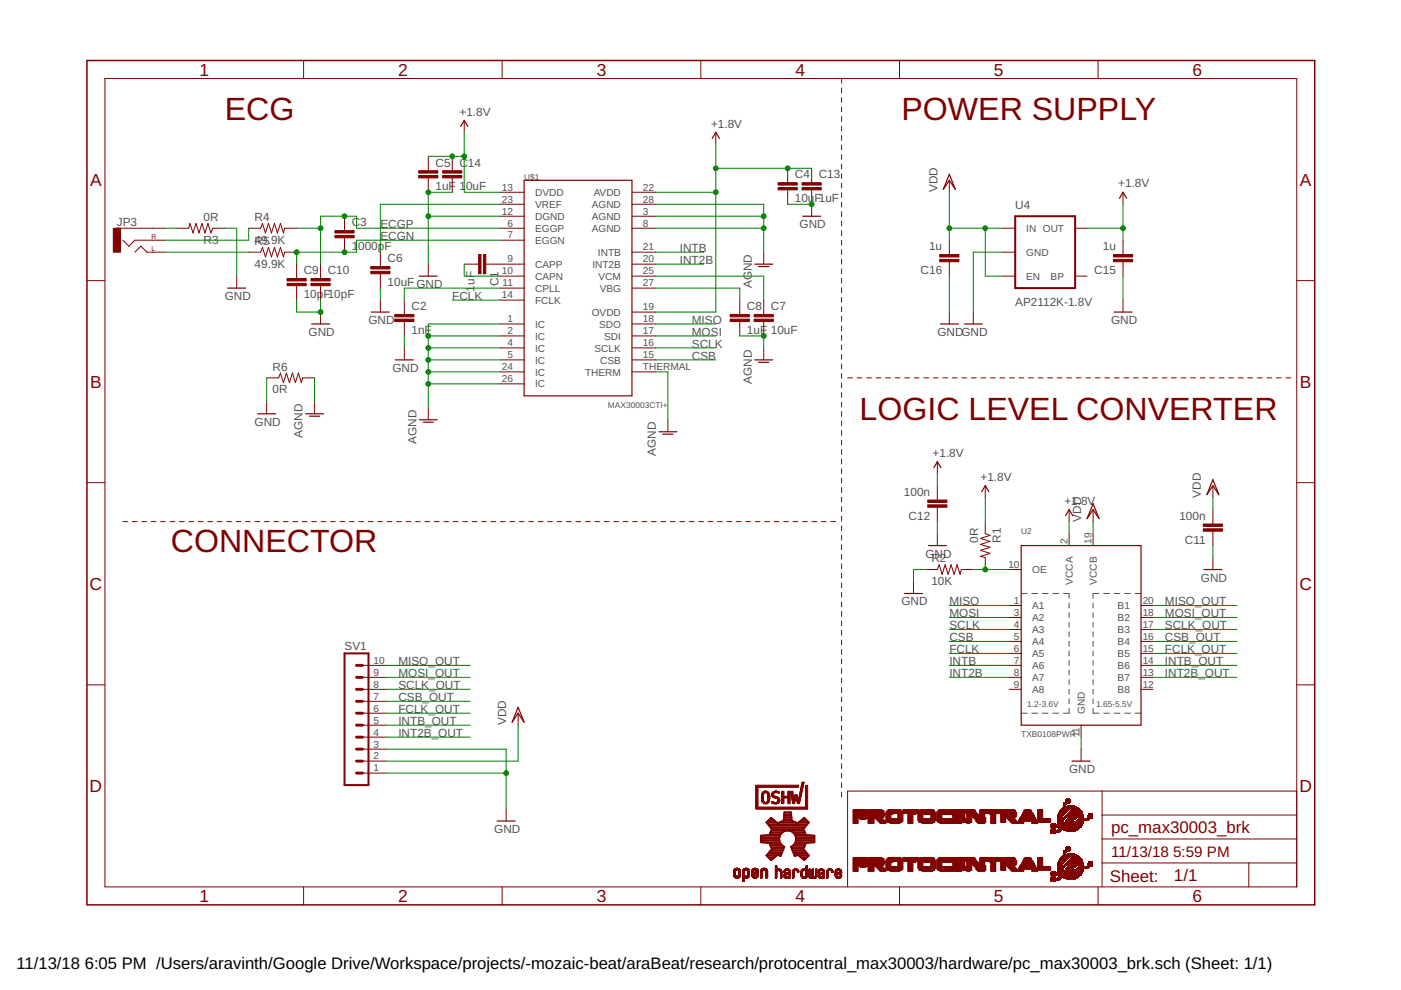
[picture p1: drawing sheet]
<svg xmlns="http://www.w3.org/2000/svg" width="297mm" height="210mm" viewBox="0 0 297 210" stroke-linecap="round" stroke-linejoin="round" font-family="sans-serif">
<defs><g id="words">
<g font-size="6.8" fill="#800000">
<text x="47.6" y="25.5">ECG</text>
<text x="191.1" y="25.5">POWER SUPPLY</text>
<text x="182.2" y="89">LOGIC LEVEL CONVERTER</text>
<text x="36.2" y="116.9">CONNECTOR</text>
</g>
<g font-size="3.7" fill="#800000">
<text x="42.3" y="16">1</text>
<text x="84.4" y="16">2</text>
<text x="126.5" y="16">3</text>
<text x="168.6" y="16">4</text>
<text x="210.7" y="16">5</text>
<text x="252.9" y="16">6</text>
<text x="19.1" y="39.4">A</text>
<text x="275.6" y="39.4">A</text>
<text x="19.1" y="82.2">B</text>
<text x="275.6" y="82.2">B</text>
<text x="19" y="125.1">C</text>
<text x="275.5" y="125.1">C</text>
<text x="19" y="167.9">D</text>
<text x="275.5" y="167.9">D</text>
<text x="42.3" y="191.2">1</text>
<text x="84.4" y="191.2">2</text>
<text x="126.5" y="191.2">3</text>
<text x="168.6" y="191.2">4</text>
<text x="210.7" y="191.2">5</text>
<text x="252.9" y="191.2">6</text>
</g>
<g font-size="3.6" fill="#800000">
<text x="235.6" y="176.6">pc_max30003_brk</text>
<text x="235.3" y="186.9">Sheet:</text>
<text x="248.9" y="186.8">1/1</text>
</g>
<g font-size="3.5">
<text x="3.5" y="205.4">11/13/18</text>
<text x="18" y="205.4">6:05 PM /Users/aravinth/Google Drive/Workspace/projects/-mozaic-beat/araBeat/research/protocentral_max30003/hardware/pc_max30003_brk.sch (Sheet: 1/1)</text>
</g>
<g font-size="3.2" fill="#800000">
<text x="235.6" y="181.7">11/13/18</text>
<text x="248.7" y="181.7">5:59 PM</text>
</g>
<g font-size="2.5" fill="#505050">
<text x="97.4" y="24.5">+1.8V</text>
<text x="150.7" y="27.1">+1.8V</text>
<text x="92.3" y="35.3">C5</text>
<text x="97.4" y="35.3">C14</text>
<text x="92.3" y="40.4">1uF</text>
<text x="97.4" y="40.4">1</text>
<text x="98.8" y="40.4">0uF</text>
<text x="168.5" y="37.8">C4</text>
<text x="173.6" y="37.8">C13</text>
<text x="198.7" y="40.8" transform="rotate(-90 198.7 40.8)">VDD</text>
<text x="237.1" y="39.7">+1.8V</text>
<text x="24.8" y="47.9">JP3</text>
<text x="43.2" y="46.9">0R</text>
<text x="54" y="46.9">R4</text>
<text x="168.5" y="42.9">10u</text>
<text x="172.7" y="42.9">F1uF</text>
<text x="215.3" y="44.3">U4</text>
<text x="43.2" y="51.7">R3</text>
<text x="54" y="51.7">49.9K</text>
<text x="54" y="52">R5</text>
<text x="74.6" y="53.1">1</text>
<text x="74.6" y="48">C3</text>
<text x="75.9" y="53.1">000pF</text>
<text x="80.7" y="48.4">ECGP</text>
<text x="80.7" y="50.9">ECGN</text>
<text x="144.1" y="53.5">INTB</text>
<text x="169.5" y="48.4">GND</text>
<text x="197" y="53.1">1u</text>
<text x="233.8" y="53.1">1u</text>
<text x="54" y="56.8">49.9K</text>
<text x="64.4" y="58.2">C9</text>
<text x="69.5" y="58.2">C10</text>
<text x="82.2" y="55.6">C6</text>
<text x="144.1" y="56">INT2B</text>
<text x="195.2" y="58.2">C16</text>
<text x="232" y="58.2">C15</text>
<text x="47.6" y="63.6">GND</text>
<text x="64.4" y="63.2">10p</text>
<text x="68.6" y="63.2">F10pF</text>
<text x="82.2" y="60.7">10uFGND</text>
<text x="87.3" y="65.8">C2</text>
<text x="95.9" y="63.6">FCLK</text>
<text x="100.6" y="61.8" transform="rotate(-90 100.6 61.8)">1</text>
<text x="100.6" y="60.4" transform="rotate(-90 100.6 60.4)">uF</text>
<text x="105.7" y="60.7" transform="rotate(-90 105.7 60.7)">C1</text>
<text x="158.4" y="65.8">C8</text>
<text x="159.4" y="61.1" transform="rotate(-90 159.4 61.1)">AGND</text>
<text x="163.4" y="65.8">C7</text>
<text x="215.3" y="64.9">AP2112K-1.8V</text>
<text x="65.4" y="71.2">GND</text>
<text x="78.1" y="68.7">GND</text>
<text x="87.3" y="70.9">1nF</text>
<text x="146.7" y="68.7">MISO</text>
<text x="146.7" y="71.2">MOSI</text>
<text x="158.4" y="70.9">1uF</text>
<text x="163.4" y="70.9">10uF</text>
<text x="198.7" y="71.2">GNDGND</text>
<text x="235.6" y="68.7">GND</text>
<text x="146.7" y="73.8">SCLK</text>
<text x="146.7" y="76.3">CSB</text>
<text x="57.8" y="83.4">0R</text>
<text x="57.8" y="78.6">R6</text>
<text x="83.2" y="78.9">GND</text>
<text x="159.4" y="81.4" transform="rotate(-90 159.4 81.4)">AGND</text>
<text x="54" y="90.3">GND</text>
<text x="64.1" y="92.8" transform="rotate(-90 64.1 92.8)">AGND</text>
<text x="88.3" y="94.1" transform="rotate(-90 88.3 94.1)">AGND</text>
<text x="139.1" y="96.6" transform="rotate(-90 139.1 96.6)">AGND</text>
<text x="197.7" y="96.9">+1.8V</text>
<text x="207.9" y="102">+1.8V</text>
<text x="191.7" y="105.1">100n</text>
<text x="225.7" y="107">+1.8V</text>
<text x="254.6" y="105.5" transform="rotate(-90 254.6 105.5)">VDD</text>
<text x="192.6" y="110.2">C12</text>
<text x="229.2" y="110.6" transform="rotate(-90 229.2 110.6)">VDD</text>
<text x="250.1" y="110.2">100n</text>
<text x="196.2" y="118.2">GND</text>
<text x="197.5" y="119.3">R2</text>
<text x="207.4" y="115.1" transform="rotate(-90 207.4 115.1)">0R</text>
<text x="212.2" y="115.1" transform="rotate(-90 212.2 115.1)">R1</text>
<text x="251.2" y="115.3">C11</text>
<text x="197.5" y="124.1">10K</text>
<text x="254.6" y="123.3">GND</text>
<text x="191.1" y="128.4">GND</text>
<text x="201.3" y="128.4">MISO</text>
<text x="201.3" y="130.9">MOSI</text>
<text x="247" y="130.9">MOSI_OUT</text>
<text x="247" y="128.4">MISO_OUT</text>
<text x="73" y="137.8">SV1</text>
<text x="201.3" y="133.4">SCLK</text>
<text x="201.3" y="136">CSB</text>
<text x="247" y="136">CSB_OUT</text>
<text x="247" y="133.4">SCLK_OUT</text>
<text x="84.5" y="143.6">MOSI_OUT</text>
<text x="84.5" y="141.1">MISO_OUT</text>
<text x="201.3" y="138.5">FCLK</text>
<text x="201.3" y="141.1">INTB</text>
<text x="201.3" y="143.6">INT2B</text>
<text x="247" y="138.5">FCLK_OUT</text>
<text x="247" y="141.1">INTB_OUT</text>
<text x="247" y="143.6">INT2B_OUT</text>
<text x="84.5" y="148.7">CSB_OUT</text>
<text x="84.5" y="146.1">SCLK_OUT</text>
<text x="84.5" y="151.2">FCLK_OUT</text>
<text x="84.5" y="153.8">INTB_OUT</text>
<text x="107.3" y="153.8" transform="rotate(-90 107.3 153.8)">VDD</text>
<text x="84.5" y="156.3">INT2B_OUT</text>
<text x="226.7" y="163.9">GND</text>
<text x="104.8" y="176.6">GND</text>
</g>
<g font-size="2.1" fill="#505050">
<text x="106.4" y="40.4">13</text>
<text x="113.5" y="41.5">DVDD</text>
<text x="125.9" y="41.5">AVDD</text>
<text x="136.3" y="40.4">22</text>
<text x="106.4" y="45.5">12</text>
<text x="106.4" y="42.9">23</text>
<text x="113.5" y="46.6">DGND</text>
<text x="113.5" y="44.1">VREF</text>
<text x="125.5" y="46.6">AGND</text>
<text x="125.5" y="44.1">AGND</text>
<text x="136.3" y="45.5">3</text>
<text x="136.3" y="42.9">28</text>
<text x="107.6" y="48">6</text>
<text x="107.6" y="50.6">7</text>
<text x="113.5" y="49.1">EGGP</text>
<text x="113.5" y="51.7">EGGN</text>
<text x="125.5" y="49.1">AGND</text>
<text x="136.3" y="48">8</text>
<text x="136.3" y="53.1">21</text>
<text x="217.6" y="49.1">IN OUT</text>
<text x="106.4" y="58.2">10</text>
<text x="107.6" y="55.6">9</text>
<text x="113.5" y="56.8">CAPP</text>
<text x="113.5" y="59.3">CAPN</text>
<text x="125.6" y="56.8">INT2B</text>
<text x="126.8" y="54.2">INTB</text>
<text x="126.9" y="59.3">VCM</text>
<text x="136.3" y="55.6">20</text>
<text x="136.3" y="58.2">25</text>
<text x="217.6" y="54.2">GND</text>
<text x="217.6" y="59.3">EN</text>
<text x="222.8" y="59.3">BP</text>
<text x="106.4" y="63.3">14</text>
<text x="106.6" y="60.7">11</text>
<text x="113.5" y="61.8">CPLL</text>
<text x="113.5" y="64.4">FCLK</text>
<text x="127.1" y="61.8">VBG</text>
<text x="136.3" y="65.8">19</text>
<text x="136.3" y="60.7">27</text>
<text x="107.6" y="68.3">1</text>
<text x="107.6" y="70.9">2</text>
<text x="113.5" y="69.5">IC</text>
<text x="113.5" y="72">IC</text>
<text x="125.5" y="66.9">OVDD</text>
<text x="127" y="69.5">SDO</text>
<text x="128.1" y="72">SDI</text>
<text x="136.3" y="70.9">17</text>
<text x="136.3" y="68.3">18</text>
<text x="107.6" y="73.4">4</text>
<text x="107.6" y="76">5</text>
<text x="113.5" y="74.5">IC</text>
<text x="113.5" y="77.1">IC</text>
<text x="126.1" y="74.5">SCLK</text>
<text x="127.2" y="77.1">CSB</text>
<text x="136.3" y="76">15</text>
<text x="136.3" y="73.4">16</text>
<text x="106.4" y="78.5">24</text>
<text x="106.4" y="81">26</text>
<text x="113.5" y="79.6">IC</text>
<text x="113.5" y="82.2">IC</text>
<text x="124.1" y="79.6">THERM</text>
<text x="136.3" y="78.5">THERMAL</text>
<text x="226.3" y="115.3" transform="rotate(-90 226.3 115.3)">2</text>
<text x="231.4" y="115.3" transform="rotate(-90 231.4 115.3)">19</text>
<text x="213.8" y="120.4">10</text>
<text x="218.9" y="121.5">OE</text>
<text x="227.4" y="124" transform="rotate(-90 227.4 124)">VCCA</text>
<text x="232.5" y="124" transform="rotate(-90 232.5 124)">VCCB</text>
<text x="215" y="128">1</text>
<text x="215" y="130.6">3</text>
<text x="218.9" y="129.1">A1</text>
<text x="218.9" y="131.7">A2</text>
<text x="237" y="129.1">B1</text>
<text x="237" y="131.7">B2</text>
<text x="242.3" y="128">20</text>
<text x="242.3" y="130.6">18</text>
<text x="215" y="133.1">4</text>
<text x="215" y="135.6">5</text>
<text x="218.9" y="134.2">A3</text>
<text x="218.9" y="136.8">A4</text>
<text x="237" y="134.2">B3</text>
<text x="237" y="136.8">B4</text>
<text x="242.3" y="133.1">17</text>
<text x="242.3" y="135.6">16</text>
<text x="79.2" y="143.3">9</text>
<text x="79.2" y="140.7">10</text>
<text x="215" y="138.2">6</text>
<text x="215" y="140.7">7</text>
<text x="215" y="143.3">8</text>
<text x="218.9" y="139.3">A5</text>
<text x="218.9" y="141.8">A6</text>
<text x="237" y="139.3">B5</text>
<text x="237" y="141.8">B6</text>
<text x="242.3" y="138.2">15</text>
<text x="242.3" y="140.7">14</text>
<text x="242.3" y="143.3">13</text>
<text x="79.2" y="148.3">7</text>
<text x="79.2" y="145.8">8</text>
<text x="215" y="145.8">9</text>
<text x="218.9" y="144.4">A7</text>
<text x="218.9" y="146.9">A8</text>
<text x="237" y="144.4">B7</text>
<text x="237" y="146.9">B8</text>
<text x="242.3" y="145.8">12</text>
<text x="79.2" y="155.9">4</text>
<text x="79.2" y="153.4">5</text>
<text x="79.2" y="150.9">6</text>
<text x="230" y="151.4" transform="rotate(-90 230 151.4)">GND</text>
<text x="79.2" y="161">2</text>
<text x="79.2" y="158.5">3</text>
<text x="228.9" y="156.3" transform="rotate(-90 228.9 156.3)">11</text>
<text x="79.2" y="163.6">1</text>
</g>
<g font-size="1.8" fill="#505050">
<text x="111.1" y="38.2">U$1</text>
<text x="128.9" y="86.5">MAX30003CTI+</text>
<text x="216.5" y="113.1">U2</text>
<text x="217.8" y="150">1.2-3.6V</text>
<text x="232.4" y="150">1.65-5.5V</text>
<text x="216.5" y="156.3">TXB0108PWR</text>
</g>
<g font-size="1.4" fill="#800000">
<text x="32.1" y="53.2">L</text>
<text x="32.1" y="50.7">R</text>
</g>
</g></defs>
<g fill="none" stroke="#505050" stroke-width=".21">
<path d="M216.5 125.8h1.3M218.8 125.8h1.2M221 125.8h1.2M223.2 125.8h1.3M225.4 125.8h1.3v1.1M226.7 127.9v1M226.7 129.9v1M226.7 131.9v1M226.7 133.9v1.1M226.7 136v1M226.7 138v1M231.8 127.9v1"/>
<path d="M231.8 129.9v1M231.8 131.9v1M231.8 133.9v1.1M231.8 136v1M231.8 138v1M233 125.8h-1.2v1.1M234 125.8h1.2M236.2 125.8h1.2M238.5 125.8h1.2M240.7 125.8h1.2M216.5 151.2h1.3M218.8 151.2h1.2"/>
<path d="M221 151.2h1.2M223.2 151.2h1.3M226.7 150.2v1h-1.3M226.7 140v1.1M226.7 142.1v1M226.7 144.1v1M226.7 146.1v1.1M226.7 148.2v1M231.8 150.2v1h1.2M231.8 140v1.1M231.8 142.1v1M231.8 144.1v1"/>
<path d="M231.8 146.1v1.1M231.8 148.2v1M234 151.2h1.2M236.2 151.2h1.2M238.5 151.2h1.2M240.7 151.2h1.2"/>
</g>
<g fill="none" stroke="#800000" stroke-width=".21">
<path d="M22.2 16.6h252.7v171.4h-252.7zM64.4 12.8v3.8M106.5 12.8v3.8M148.6 12.8v3.8M178.4 16.6v1.1M178.4 18.6v1.1M190.7 12.8v3.8M232.8 12.8v3.8M90.8 33.1v3.1M90.8 37.7v3.1M95.9 33.1v3.1M95.9 37.7v3.1"/>
<path d="M98.4 25.5v2.6M151.8 28.1v2.5M167 35.7v3M172.1 35.7v3M178.4 20.7v1M178.4 22.7v1M178.4 24.7v1M178.4 26.7v1M178.4 28.7v1.1M178.4 30.8v1M178.4 32.8v1M178.4 34.8v1"/>
<path d="M178.4 36.8v1M178.4 38.8v1.1M201.3 38.2v2.6M18.4 59.5h3.8M24.8 48.4h10.1M26.1 50.9l1.2 1.3 1.3-1.3h6.3M28.6 53.5l1.3-1.3 1.2 1.3h3.8M37.5 48.4h2.5l.3-1 .6 2 .7-2 .6 2 .6-2 .7 2 .6-2 .6 2 .4-1h2.5M50.2 58.5v2.6M52.7 48.4h2.6l.3-1 .7 2 .6-2 .7 2 .6-2 .6 2 .7-2 .6 2 .2-1h2.6M52.7 53.5h2.6l.3-1 .7 2 .6-2 .7 2 .6-2 .6 2 .7-2 .6 2 .2-1h2.6M62.9 56v3.1"/>
<path d="M68 56v3.1M73 45.8v3.1M73 50.4v3.1M80.6 53.5v3M80.6 58v3.1M90.8 56v2.5M98.4 56h3.1M103 56h8.1M106 45.8h5.1M106 48.4h5.1M106 50.9h5.1M106 58.5h5.1"/>
<path d="M106 40.8h5.1M106 43.3h5.1M134 45.8h5.1M134 48.4h5.1M134 56h5.1M134 58.5h5.1M134 40.8h5.1M134 53.5h5.1M134 43.3h5.1M161.9 53.5v2.5M167 40.3v3M172.1 40.3v5.5"/>
<path d="M178.4 40.9v1M178.4 42.9v1M178.4 44.9v1M178.4 46.9v1M178.4 48.9v1.1M178.4 50.9v1.1M178.4 53v1M178.4 55v1M178.4 57v1M178.4 59v1M201.3 50.9v3.1M201.3 55.5v3"/>
<path d="M212.7 48.4h2.5M212.7 58.5h2.5M212.7 53.5h2.5M227.9 48.4h2.6M227.9 58.5h2.6M238.1 40.8v2.5M238.1 50.9v3.1M238.1 55.5v3M274.9 59.5h3.8M62.9 60.6v3M68 60.6v3M68 66.2v2.5"/>
<path d="M80.6 63.6v2.6M85.7 63.6v3.1M85.7 68.2v3M85.7 73.8v2.5M106 68.7h5.1M106 71.2h5.1M106 73.8h5.1M106 76.3h5.1M106 61.1h5.1M106 63.6h5.1M106 78.8h5.1M134 68.7h5.1"/>
<path d="M134 71.2h5.1M134 73.8h5.1M134 76.3h5.1M134 61.1h5.1M134 66.2h5.1M134 78.8h5.1M156.8 63.6v3.1M156.8 68.2v3M161.9 63.6v3.1M161.9 68.2v3M161.9 73.8v2.5M178.4 61v1.1"/>
<path d="M178.4 63.1v1M178.4 65.1v1M178.4 67.1v1M178.4 69.1v1M178.4 71.1v1M178.4 73.1v1.1M178.4 75.2v1M178.4 77.2v1M178.4 79.2v1M201.3 66.2v2.5M206.4 66.2v2.5M238.1 63.6v2.6"/>
<path d="M56.5 80.1h2.6l.4-1 .6 2 .6-2 .7 2 .6-2 .6 2 .7-2 .6 2 .3-1h2.5M56.5 85.2v2.5M66.7 85.2v2.5M90.8 86.5v2.5M106 81.4h5.1M141.6 89v2.5M178.4 81.2v1M178.4 83.2v1M178.4 85.2v1.1M178.4 87.3v1M178.4 89.3v1M178.4 91.3v1"/>
<path d="M178.4 93.3v1M178.4 95.3v1.1M178.4 97.3v1.1M178.4 99.4v1M179.7 80.1h1M181.7 80.1h1M183.7 80.1h1.1M185.8 80.1h1M187.8 80.1h1M189.8 80.1h1M191.8 80.1h1M193.8 80.1h1.1"/>
<path d="M195.9 80.1h1M197.9 80.1h1M198.7 97.9v2.5M199.9 80.1h1M201.9 80.1h1M203.9 80.1h1.1M206 80.1h1M208 80.1h1M210 80.1h1M212 80.1h1M214 80.1h1.1M216.1 80.1h1"/>
<path d="M218.1 80.1h1M220.1 80.1h1M222.1 80.1h1M224.2 80.1h1M226.2 80.1h1M228.2 80.1h1M230.2 80.1h1M232.2 80.1h1.1M234.3 80.1h1M236.3 80.1h1M238.3 80.1h1M240.3 80.1h1"/>
<path d="M242.3 80.1h1.1M244.3 80.1h1.1M246.4 80.1h1M248.4 80.1h1M250.4 80.1h1M252.4 80.1h1M254.5 80.1h1M256.5 80.1h1M258.5 80.1h1M260.5 80.1h1M262.5 80.1h1.1M264.6 80.1h1"/>
<path d="M266.6 80.1h1M268.6 80.1h1M270.6 80.1h1M272.6 80.1h1.1M18.4 102.3h3.8M26.1 110.6h1M28 110.6h1.1M30.1 110.6h1M32.1 110.6h1M34.1 110.6h1M36.1 110.6h1M38.1 110.6h1"/>
<path d="M40.1 110.6h1M42.1 110.6h1M44.1 110.6h1M46.1 110.6h1M48.1 110.6h1M50.1 110.6h1M52.1 110.6h1M54.1 110.6h1M56.1 110.6h1M58.1 110.6h1M60.1 110.6h1M62.1 110.6h1"/>
<path d="M64.1 110.6h1M66.1 110.6h1M68.1 110.6h1M70.1 110.6h1M72.1 110.6h1M74.1 110.6h1M76.1 110.6h1M78.1 110.6h1M80.1 110.6h1M82.1 110.6h1M84.1 110.6h1M86.1 110.6h1"/>
<path d="M88.1 110.6h1M90.1 110.6h1M92.1 110.6h1M94.1 110.6h1M96.1 110.6h1M98.1 110.6h1M100.1 110.6h1M102.1 110.6h1M104.1 110.6h1M106.1 110.6h1M108.1 110.6h1M110.1 110.6h1"/>
<path d="M112.1 110.6h1M114.1 110.6h1M116.1 110.6h1M118.1 110.6h1M120.1 110.6h1M122.1 110.6h1M124.1 110.6h1M126.1 110.6h1M128.1 110.6h1M130.1 110.6h1M132.1 110.6h1M134.1 110.6h1"/>
<path d="M136.1 110.6h1M138.1 110.6h1M140.1 110.6h1M142.1 110.6h1M144.1 110.6h1M146.1 110.6h1M148.1 110.6h1M150.1 110.6h1M152.1 110.6h1M154.1 110.6h1.1M156.1 110.6h1M158.1 110.6h1.1"/>
<path d="M160.1 110.6h1M162.1 110.6h1.1M164.1 110.6h1M166.2 110.6h1M168.1 110.6h1M170.2 110.6h1M172.1 110.6h1.1M174.2 110.6h1M176.1 110.6h1.1M178.4 101.4v1M178.4 103.4v1M178.4 105.4v1"/>
<path d="M178.4 107.4v1.1M178.4 109.5v1M178.4 111.5v1M178.4 113.5v1M178.4 115.5v1M178.4 117.5v1.1M178.4 119.5v1.1M198.7 103v3M198.7 107.5v3.1M198.7 113.1v2.6M208.9 110.6v2.5l1 .4-2 .7 2 .6-2 .6 2 .7-2 .6 2 .6-2 .7 1 .2v2.6M208.9 103v2.5"/>
<path d="M226.7 108.1v2.5M226.7 113.1v2.6M231.8 108.1v2.5M231.8 113.1v2.6M257.2 103v2.5M257.2 108.1v3M257.2 112.6v3.1M257.2 118.2v2.6M274.9 102.3h3.8M178.4 121.6v1M178.4 123.6v1M178.4 125.6v1"/>
<path d="M178.4 127.6v1.1M178.4 129.6v1.1M178.4 131.7v1M178.4 133.7v1M178.4 135.7v1M178.4 137.7v1M178.4 139.7v1.1M193.7 123.3v2.5M196.2 120.8h2.5l.4-1.1 .6 2.1 .7-2.1 .6 2.1 .7-2.1 .6 2.1 .6-2.1 .7 2.1 .2-1h2.6M214 128.4h2.5M214 130.9h2.5M214 133.5h2.5"/>
<path d="M214 136h2.5M214 138.5h2.5M214 120.8h2.5M241.9 128.4h2.6M241.9 130.9h2.6M241.9 133.5h2.6M241.9 136h2.6M241.9 138.5h2.6M18.4 145.2h3.8M76.9 141.1h5M76.9 143.6h5M76.9 146.2h5"/>
<path d="M76.9 158.8h5M76.9 156.3h5M76.9 153.8h5M76.9 151.2h5M76.9 148.7h5M109.9 151.2v2.6M178.4 141.8v1M178.4 143.8v1M178.4 145.8v1M178.4 147.8v1M178.4 149.8v1M178.4 151.8v1.1"/>
<path d="M178.4 153.9v1M178.4 155.9v1M178.4 157.9v1M178.4 159.9v1M214 141.1h2.5M214 143.6h2.5M214 146.2h2.5M229.2 153.8v2.5M229.2 158.8v2.6M241.9 141.1h2.6M241.9 143.6h2.6M241.9 146.2h2.6"/>
<path d="M274.9 145.2h3.8M76.9 163.9h5M76.9 161.4h5M107.3 171.5v2.6M178.4 161.9v1M178.4 164v1M178.4 166v1M178.4 168v1M233.7 167.7v20.3M233.7 177.9h41.2M233.7 172.8h41.2M274.9 167.7h-95.2v20.3"/>
<path d="M64.4 188v3.9M106.5 188v3.9M148.6 188v3.9M155.5 185.5h.4M155.5 185.4h.4M155.5 185.3h.4M155.5 185.2h.4M155.5 185.1h.4M155.5 185h.4M155.5 184.9h.4M155.5 184.8h.4M155.6 185.5l.4 .1"/>
<path d="M155.6 185.7h.5M155.6 185.7h.4M155.6 185.6h.4M155.6 185.8h.6M155.6 184.5h1.3M155.6 185.9h1.3M155.6 185.8h1.3M155.6 184.4h1.3M155.7 185.9h1.2M155.7 184.4h1.2M155.7 186h1.1M155.7 184.3h1.1"/>
<path d="M155.8 184.3h1M155.9 186.1h.8M155.9 184.2h.8M155.9 184.1h.7M155.9 186.1h.7M156 184.7h-.4M156 184.6h-.4M156 184.1h.5M156.1 186.2h.4M156.1 184.6h-.5M156.1 184.5h-.5M156.4 184.5h.6"/>
<path d="M156.5 185.7h.5M156.5 184.6h.5M156.6 185.6h.4M156.6 184.7h.4M156.6 185.5h.4M156.6 185.4h.4M156.6 185.3h.4M156.6 185.2h.4M156.6 185.1h.4M156.6 185h.4M156.6 184.9h.4M156.6 184.8h.4"/>
<path d="M156.8 186l-1 .1M157 185.8h-.6M157 185.7h-.5M157.5 186.7h.3M157.5 186.6h.3M157.5 186.5h.3M157.5 186.4h.3M157.5 186.3h.3M157.5 186.2h.3M157.5 185.8h1.3M157.5 185.8h.6M157.5 185.7h.5"/>
<path d="M157.5 185.7h.4M157.5 185.6h.4M157.5 185.5h.4M157.5 185.5h.3M157.5 185.4h.3M157.5 185.3h.3M157.5 185.2h.3M157.5 185.1h.3M157.5 185h.3M157.5 184.9h.3M157.5 184.8h.3M157.5 186.9h.1"/>
<path d="M157.5 184.6h.5M157.5 184.4h1.3M157.6 184.3h1.2M157.6 184.3h1.1M157.7 184.3h1M157.8 184.2h.8M157.8 186.8h-.3M157.8 186.7l-.3 .1M157.8 184.1h.7M157.9 186.2h-.4M157.9 184.7h-.4M157.9 184.6h-.4"/>
<path d="M158 186.2h.4M158 184.1h.4M158.1 184.5h-.6M158.3 184.5h.6M158.4 185.7h.5M158.4 184.6h.5M158.5 184.6h.4M158.5 184.7h.4M158.5 186.1l-1 .1M158.5 185.5h.4M158.5 184.8h.4M158.5 185.4h.4"/>
<path d="M158.5 185.3h.4M158.5 185.2h.4M158.5 185.1h.4M158.5 185h.4M158.5 184.9h.4M158.6 186.1h-1.1M158.7 186l-1.2 .1M158.7 186h-1.2M158.8 185.9h-1.3M158.8 184.4l-1.3 .1M158.9 185.8h-.6M158.9 185.7h-.4"/>
<path d="M158.9 185.6h-.4M159.4 185.7h.5M159.4 185.6h.4M159.4 185.5l.4 .1M159.4 185h1.4M159.4 185h.4M159.4 184.9h.3M159.4 184.8h.4M159.4 184.7h.4M159.4 185.8h.6M159.4 185.8h1.3M159.5 185.9h1.2"/>
<path d="M159.5 184.4h1.2M159.6 186h1M159.6 184.3h1.1M159.6 184.2l1 .1M159.7 186.1h.8M159.7 184.2h.8M159.7 184.8h-.3M159.7 184.1h.7M159.8 186.1h.6M159.8 185.5h-.4M159.8 184.7h-.4M159.9 184.6h-.5"/>
<path d="M159.9 185h.9M159.9 186.2h.4M159.9 185.4l-.5 .1M159.9 184.1h.4M160 185.4h-.6M160 184.5h-.6M160 185h.8M160.1 185.3l-.7 .1M160.2 184.9h.6M160.2 184.5h.6M160.2 185.3h-.8M160.2 184.8h.6"/>
<path d="M160.3 184.6h.5M160.4 185.7h.4M160.4 185.2l-1 .1M160.4 184.8h.4M160.4 185.6h.4M160.4 184.7h.4M160.4 185.5h.4M160.5 185.4h.3M160.5 185.2h-1.1M160.6 185.1l-1.2 .1M160.7 185.3h.1M160.7 185.1h-1.3"/>
<path d="M160.7 184.4l-1.3 .1M160.8 185.8h-.6M160.8 185.7h-.5M161.3 186h.4M161.3 185.9h.4M161.3 185.8h.4M161.3 185.7h.4M161.3 185.6h.4M161.3 185.5h.4M161.3 185.4h.4M161.3 185.3h.4M161.3 185.2h.4"/>
<path d="M161.3 185.1h.4M161.3 185h.4M161.3 184.9h.4M161.3 184.8h.4M161.3 184.7h.4M161.3 186.1h.2M161.3 186.2h.1M161.4 184.5h1.3M161.4 184.4h1.2M161.5 184.3h1.1M161.5 184.3h1M161.6 184.2h.8"/>
<path d="M161.6 186.1h-.3M161.7 186l-.4 .1M161.7 184.1h.6M161.7 184.7h-.4M161.8 184.6h-.5M161.8 184.1h.4M161.9 184.5h-.6M162.1 184.5h.6M162.2 184.6h.5M162.3 184.6h.4M162.3 184.7h.5M162.3 186h.5"/>
<path d="M162.3 185.9h.5M162.3 185.8h.5M162.3 185.7h.5M162.3 185.6h.5M162.3 185.5h.5M162.3 185.4h.5M162.3 185.3h.5M162.3 185.2h.5M162.3 185.1h.5M162.3 185h.5M162.3 184.9h.5M162.3 184.8h.5"/>
<path d="M162.4 186.2h.1M162.6 186.1l-.2 .1M162.7 186.1h-.4M164.4 186.2h.1M164.4 183.7h.3M164.4 186h.3M164.4 185.9h.3M164.4 185.8h.3M164.4 185.7h.3M164.4 185.6h.3M164.4 185.5h.3M164.4 185.4h.3"/>
<path d="M164.4 185.3h.3M164.4 185.2h.3M164.4 185.1h.3M164.4 185h.3M164.4 184.9h.3M164.4 184.8h.3M164.4 184.6h.5M164.4 184.5h1.3M164.4 184.4l1.2 .1M164.4 184.4h1.2M164.4 184.3l1.1 .1M164.4 184.3h1"/>
<path d="M164.4 184.2h.3M164.4 184.1h.3M164.4 184h.3M164.4 183.9h.3M164.4 183.8h.3M164.4 183.6h.3M164.5 183.6h.2M164.6 186.1l-.2 .1M164.7 186.1h-.3M164.7 184.7h-.3M164.8 184.7h-.4M164.8 184.6h-.4"/>
<path d="M164.8 184.3h.5M165 184.2h.1M165.2 184.6h.5M165.3 184.6h.4M165.4 184.7h.3M165.5 184.9h.3M165.5 184.8h.3M165.5 186.2h.1M165.5 186h.3M165.5 185.9h.3M165.5 185.8h.3M165.5 185.7h.3"/>
<path d="M165.5 185.6h.3M165.5 185.5h.3M165.5 185.4h.3M165.5 185.3h.3M165.5 185.2h.3M165.5 185.1h.3M165.5 185h.3M165.7 186.1l-.2 .1M165.7 186.1h-.2M165.8 186l-.3 .1M166.2 185.8h.3M166.2 185.7h.3"/>
<path d="M166.2 185.6h.3M166.2 185h.2M166.2 184.9h.3M166.2 185.9h.4M166.2 185.8h.4M166.2 185h.1M166.2 185.9h.8M166.3 186h.8M166.3 186l.8 .1M166.3 186.1h.8M166.4 184.5h1M166.4 184.4h1"/>
<path d="M166.4 186.1h.7M166.5 184.4h.8M166.5 184.9h-.3M166.5 185.7h-.3M166.5 184.8h-.3M166.5 184.3h.8M166.5 186.2h.6M166.5 184.7h-.3M166.6 185.5l-.4 .1M166.6 185.2h1M166.6 184.7h-.4M166.6 185.5h-.4"/>
<path d="M166.6 184.6h-.3M166.6 184.2l.6 .1M166.7 186.2h.1M166.7 184.6h-.4M166.8 185.4l-.6 .1M166.8 186.2h.1M166.8 185.1h.8M166.8 184.2h.2M166.9 185.4h-.6M166.9 185.1h.7M167 185.4h-.7M167 185h.6"/>
<path d="M167 184.6h.5M167.1 184.6h.4M167.2 185.3h-.9M167.2 184.7h.3M167.2 185h.4M167.2 185.3h.4M167.2 184.7h.4M167.3 184.9h.3M167.3 184.8h.3M167.3 186h.3M167.3 185.9h.3M167.3 185.8h.3"/>
<path d="M167.3 185.7h.3M167.3 185.6h.3M167.3 185.5h.3M167.3 185.4h.3M167.3 185.3h.3M167.4 186.2h-.1M167.5 184.5h-1.2M167.6 186.1l-.3 .1M167.6 186.1h-.3M167.6 185.3h-1.2M168 186h.3M168 185.9h.3"/>
<path d="M168 185.8h.3M168 185.7h.3M168 185.6h.3M168 185.5h.3M168 185.4h.3M168 185.3h.3M168 185.2h.3M168 185.1h.3M168 185h.3M168 184.9h.3M168 184.8h.3M168.1 184.6h.4"/>
<path d="M168.2 186.2h-.2M168.2 184.5h1M168.2 184.4h1M168.3 186.1l-.3 .1M168.3 184.4h.8M168.3 186.1h-.3M168.3 184.3h.8M168.3 184.8h-.3M168.4 184.7h-.4M168.4 184.3h.6M168.5 184.6h-.4M168.6 184.2h.1"/>
<path d="M168.9 184.6h.4M169 184.7h.4M169.1 184.8h.3M169.1 184.9h.2M169.1 185h.1M169.3 184.5h-1.2M169.4 184.9h-.3M169.8 185.6h.3M169.8 185.5h.3M169.8 185.4h.3M169.8 185.3h.3M169.8 185.2h.3"/>
<path d="M169.8 185.1h.3M169.8 185h.3M169.8 184.9h.3M169.8 185.7h.4M169.8 185.7h.3M169.8 184.8h.3M169.9 185.8h.3M169.9 184.7h.3M169.9 185.9h.4M169.9 185.9h1.2M170 186h1M170 184.5h1.2"/>
<path d="M170 184.4h1.2M170.1 186.1h.9M170.1 184.4h1.1M170.1 186.1h.8M170.1 184.8h-.3M170.1 184.3h1.1M170.2 184.7h-.4M170.2 186.2h.6M170.3 184.3h.5M170.3 184.6h-.4M170.5 186.2h.1M170.5 184.2h.1"/>
<path d="M170.7 184.6h.5M170.8 184.6h.4M170.8 184.7h.4M170.9 185.7h.3M170.9 184.7h.3M170.9 185.6h.3M170.9 185.5h.3M170.9 185.4h.3M170.9 185.3h.3M170.9 185.2h.3M170.9 185.1h.3M170.9 185h.3"/>
<path d="M170.9 184.9h.3M170.9 184.8h.3M170.9 184.2h.3M170.9 184.1h.3M170.9 184h.3M170.9 183.9h.3M170.9 183.8h.3M170.9 183.7h.3M170.9 183.6h.3M171 183.6h.2M171.1 185.9h-.4M171.2 185.8h-.4"/>
<path d="M171.2 185.7h-.3M171.2 184.5h-1.3M171.5 185.7h.3M171.5 185.7h.2M171.5 185.6h.2M171.5 185.5h.2M171.5 185.4h.2M171.5 185.3h.2M171.5 185.2h.2M171.5 185.1h.2M171.5 185h.2M171.5 184.9h.2"/>
<path d="M171.5 184.8h.2M171.5 184.7h.2M171.5 184.6h.2M171.5 184.5h.2M171.5 184.4h.2M171.5 185.9h1.6M171.5 185.9h.4M171.5 185.8h.3M171.5 184.3h.2M171.6 186h1.5M171.6 186.1h1.5M171.7 186.1h1.3"/>
<path d="M171.7 184.2v.1M171.7 186.2h.5M171.9 186.2h.1M172 186.2h.1M172.1 185.9h.5M172.1 185.8h.4M172.2 185.8h.3M172.2 185.7h.3M172.2 185.6h.3M172.2 185.5h.3M172.2 185.4h.3M172.2 185.3h.3"/>
<path d="M172.2 185.2h.3M172.2 185.1h.3M172.2 185h.3M172.2 184.9h.3M172.2 184.8h.3M172.2 184.7h.3M172.2 184.6h.3M172.2 184.5h.3M172.2 184.4h.3M172.2 184.3h.3M172.4 184.3h.1M172.4 186.2h.5"/>
<path d="M172.7 186.2h.1M172.8 185.8h.4M172.9 185.7h.3M172.9 185.6h.3M172.9 185.5h.3M172.9 185.4h.3M172.9 185.3h.3M172.9 185.2h.3M172.9 185.1h.3M172.9 185h.3M172.9 184.9h.3M172.9 184.8h.3"/>
<path d="M172.9 184.7h.3M172.9 184.6h.3M172.9 184.5h.3M172.9 184.4h.3M172.9 184.3h.3M173.1 184.3h.1M173.1 186h-1.6M173.2 185.9h-.4M173.4 185.8h.4M173.4 185.7h.4M173.4 185.6h.4M173.5 185.9h.4"/>
<path d="M173.5 185.8h.3M173.5 185h.1M173.5 184.9h.3M173.5 184.8h.3M173.5 185.9h.8M173.5 184.7h.3M173.5 186h.8M173.6 186l.7 .1M173.6 184.5h1.1M173.6 186.1h.7M173.6 184.4h1M173.7 185h-.2"/>
<path d="M173.7 186.1h.6M173.7 184.9l-.2 .1M173.7 184.4h.9M173.8 186.2h.5M173.8 184.3h.7M173.8 184.7h-.3M173.8 185.5l-.4 .1M173.8 185.2h1M173.9 185.5h-.4M173.9 185.2h.9M173.9 184.3h.5M173.9 184.6h-.4"/>
<path d="M174 184.6h-.5M174 186.2h.1M174 185.4l-.5 .1M174.1 185.1h.7M174.1 185.4h-.6M174.1 184.2h.1M174.2 185.1h.6M174.2 185.3l-.7 .1M174.3 185h.5M174.3 184.6h.5M174.4 184.6h.4M174.4 185.3h-.8"/>
<path d="M174.5 184.9h.3M174.5 184.7h.3M174.5 185.3h.3M174.5 184.8h.3M174.5 186.1h.3M174.5 186h.3M174.5 185.9h.3M174.5 185.8h.3M174.5 185.7h.3M174.5 185.6h.3M174.5 185.5h.3M174.5 185.4h.3"/>
<path d="M174.7 186.2h-.2M174.7 184.5h-1.1M174.8 186.1l-.3 .1M174.8 185.2l-1.1 .1M175.3 186.1h.2M175.3 186h.2M175.3 185.9h.2M175.3 185.8h.2M175.3 185.7h.2M175.3 185.6h.2M175.3 185.5h.2M175.3 185.4h.2"/>
<path d="M175.3 185.3h.2M175.3 185.2h.2M175.3 185.1h.2M175.3 185h.2M175.3 184.9h.2M175.3 184.7h.3M175.4 184.5h1.2M175.4 186.2h-.1M175.4 184.5h1.1M175.5 184.4h.9M175.5 186.1l-.2 .1M175.6 184.8h-.3"/>
<path d="M175.6 184.3h.7M175.6 184.7h-.3M175.7 184.3h.5M175.7 184.6h-.4M175.8 184.6h-.5M175.9 184.2h.1M176.1 184.6h.5M176.2 184.6h.4M176.3 184.7h.3M176.3 184.8h.3M176.3 184.9h.3M176.4 185h.1"/>
<path d="M176.6 184.9l-.3 .1M177.1 185.8h.4M177.1 185.7h.3M177.1 185.6h.3M177.1 185.2h1.1M177.1 185.1h.3M177.1 185h.3M177.1 184.9h.3M177.1 184.8h.3M177.1 185.9h.5M177.2 185.9h1.1M177.2 184.5h1.2"/>
<path d="M177.2 186h1.1M177.2 184.5h1.1M177.2 186h1M177.2 184.4h1.1M177.3 186.1h.9M177.3 184.3l.9 .1M177.4 186.1h.7M177.4 184.3h.7M177.4 185.5l-.3 .1M177.4 184.7h-.3M177.5 186.2h.6M177.5 185.5h-.4"/>
<path d="M177.5 184.7h-.4M177.5 184.3h.5M177.5 184.6h-.4M177.6 184.6h-.4M177.6 186.2h.1M177.6 185.4l-.5 .1M177.6 185.1h.8M177.7 185.4h-.6M177.7 184.2h.1M177.7 186.2h.1M177.8 186.2h.1M177.8 185.3l-.7 .1"/>
<path d="M177.8 185h.7M177.9 184.6h.5M178 185.3h-.9M178 185h.5M178 184.6h.4M178.1 185.8h.3M178.1 184.7h.3M178.1 185.7h.3M178.1 185.2l-1 .1M178.1 184.9h.4M178.1 184.8h.4M178.1 184.8h.3"/>
<path d="M178.2 185.5h.3M178.3 185.5h.2M178.4 185.1l-.9 .1M178.4 185.9h-.4M178.4 185.8h-.4M178.4 185l-.7 .1M178.5 185.6h-.3M190.7 188v3.9M232.8 188v3.9M233.7 183h41.2M264.8 183v5"/>
</g>
<path d="M18.4 12.8h260.3v179.1h-260.3z" fill="none" stroke="#800000" stroke-width=".32"/>
<g fill="none" stroke="#800000" stroke-width=".25">
<path d="M97.7 26.8l.7-1.3 .8 1.3M111.1 38.2h22.9v45.7h-22.9zM151 29.3l.8-1.2 .7 1.2M201.3 37l1.2 3.1-1.2-1.9-1.3 1.9zM88.9 58.5h3.8M160 56h3.8M160.8 56.5h2.2M170.2 45.8h3.8M237.3 42l.8-1.2 .8 1.2M48.3 61.1h3.8M66.1 68.7h3.8M78.7 66.2h3.8"/>
<path d="M83.8 76.3h3.8M160 76.3h3.8M160.8 76.8h2.2M199.4 68.7h3.8M204.4 68.7h3.9M236.2 66.2h3.8M54.6 87.7h3.8M64.8 87.7h3.8M65.6 88.2h2.2M88.9 89h3.8M89.7 89.5h2.2M139.7 91.5h3.8"/>
<path d="M140.5 92.1h2.2M198 99.2l.7-1.3 .8 1.3M196.8 115.7h3.8M208.1 104.2l.8-1.2 .8 1.2M216.5 115.7h25.4v38.1h-25.4zM225.9 109.3l.8-1.2 .7 1.2M231.8 106.8l1.2 3.2-1.2-1.9-1.3 1.9zM257.2 101.7l1.2 3.2-1.2-1.9-1.3 1.9zM191.8 125.8h3.8M255.2 120.8h3.9M109.9 150l1.2 3.1-1.2-1.9-1.3 1.9zM105.4 174.1h3.8"/>
<path d="M227.3 161.4h3.8"/>
</g>
<g fill="#800000" stroke="#800000" stroke-width=".21">
<path d="M101.5 54h.5v4h-.5z"/>
<path d="M102.5 54h.5v4h-.5z"/>
<path d="M83.7 67.7h4.1v.5h-4.1z"/>
<path d="M83.7 66.7h4.1v.5h-4.1z"/>
<path d="M88.8 37.2h4v.5h-4z"/>
<path d="M88.8 36.2h4v.5h-4z"/>
<path d="M78.6 57.5h4.1v.5h-4.1z"/>
<path d="M78.6 56.5h4.1v.5h-4.1z"/>
<path d="M159.9 67.7h4.1v.5h-4.1z"/>
<path d="M159.9 66.7h4.1v.5h-4.1z"/>
<path d="M154.8 67.7h4.1v.5h-4.1z"/>
<path d="M154.8 66.7h4.1v.5h-4.1z"/>
<path d="M255.1 111.1h4.1v.5h-4.1z"/>
<path d="M255.1 112.1h4.1v.5h-4.1z"/>
<path d="M196.7 106h4.1v.5h-4.1z"/>
<path d="M196.7 107h4.1v.5h-4.1z"/>
<path d="M236.1 54h4v.5h-4z"/>
<path d="M236.1 55h4v.5h-4z"/>
<path d="M199.2 54h4.1v.5h-4.1z"/>
<path d="M199.2 55h4.1v.5h-4.1z"/>
<path d="M60.9 60.1h4v.5h-4z"/>
<path d="M60.9 59.1h4v.5h-4z"/>
<path d="M65.9 60.1h4.1v.5h-4.1z"/>
<path d="M65.9 59.1h4.1v.5h-4.1z"/>
<path d="M71 49.9h4.1v.5h-4.1z"/>
<path d="M71 48.9h4.1v.5h-4.1z"/>
<path d="M24 48.4h1.5v5.1h-1.5z"/>
<path d="M165 39.8h4v.5h-4z"/>
<path d="M165 38.7h4v.5h-4z"/>
<path d="M170.1 39.8h4v.5h-4z"/>
<path d="M170.1 38.7h4v.5h-4z"/>
<path d="M93.9 37.2h4v.5h-4z"/>
<path d="M93.9 36.2h4v.5h-4z"/>
<path d="M222.7 186.7h1.1v.2h-1.1z"/>
<path d="M222.7 186.5h.5v.2h-.5z"/>
<path d="M223.4 186.5h1.2v.2h-1.2z"/>
<path d="M222.7 186.2h.5v.3h-.5z"/>
<path d="M223.4 186.2h1.5v.3h-1.5z"/>
<path d="M226.1 186.2h1.9v.3h-1.9z"/>
<path d="M222.7 186h1.1v.2h-1.1z"/>
<path d="M224.2 186h.9v.2h-.9z"/>
<path d="M225.5 186h3v.2h-3z"/>
<path d="M224.4 185.8h4.3v.2h-4.3z"/>
<path d="M222.9 185.6h.9v.2h-.9z"/>
<path d="M224.6 185.6h4.3v.2h-4.3z"/>
<path d="M222.7 185.4h1.7v.2h-1.7z"/>
<path d="M224.9 185.4h1.6v.2h-1.6z"/>
<path d="M227 185.4h2.3v.2h-2.3z"/>
<path d="M222.7 185.2h.5v.2h-.5z"/>
<path d="M223.6 185.2h2.7v.2h-2.7z"/>
<path d="M226.8 185.2h2.5v.2h-2.5z"/>
<path d="M222.8 185h3.3v.2h-3.3z"/>
<path d="M226.5 185h3v.2h-3z"/>
<path d="M222.9 184.8h.9v.2h-.9z"/>
<path d="M224.2 184.8h1.7v.2h-1.7z"/>
<path d="M226.3 184.8h3.2v.2h-3.2z"/>
<path d="M180.9 184.6h1v.2h-1z"/>
<path d="M184 184.6h1.3v.2h-1.3z"/>
<path d="M186.6 184.6h1.2v.2h-1.2z"/>
<path d="M188.7 184.6h2.1v.2h-2.1z"/>
<path d="M192.5 184.6h1v.2h-1z"/>
<path d="M195.5 184.6h2.3v.2h-2.3z"/>
<path d="M199.3 184.6h4.6v.2h-4.6z"/>
<path d="M205 184.6h.6v.2h-.6z"/>
<path d="M207.3 184.6h1.5v.2h-1.5z"/>
<path d="M210.1 184.6h1v.2h-1z"/>
<path d="M214.5 184.6h2.5v.2h-2.5z"/>
<path d="M218.7 184.6h1.3v.2h-1.3z"/>
<path d="M224.4 184.6h1.3v.2h-1.3z"/>
<path d="M226.1 184.6h1.1v.2h-1.1z"/>
<path d="M227.4 184.6h2.3v.2h-2.3z"/>
<path d="M180.9 184.3h1v.3h-1z"/>
<path d="M184 184.3h1.3v.3h-1.3z"/>
<path d="M186.4 184.3h1.4v.3h-1.4z"/>
<path d="M188 184.3h3.2v.3h-3.2z"/>
<path d="M192.5 184.3h1v.3h-1z"/>
<path d="M194.8 184.3h3.4v.3h-3.4z"/>
<path d="M198.8 184.3h7.2v.3h-7.2z"/>
<path d="M207.1 184.3h1.9v.3h-1.9z"/>
<path d="M210.1 184.3h1v.3h-1z"/>
<path d="M212.2 184.3h1v.3h-1z"/>
<path d="M214.3 184.3h2.7v.3h-2.7z"/>
<path d="M218.7 184.3h4.1v.3h-4.1z"/>
<path d="M224.2 184.3h1.3v.3h-1.3z"/>
<path d="M225.9 184.3h1.1v.3h-1.1z"/>
<path d="M227.4 184.3h.4v.3h-.4z"/>
<path d="M228 184.3h1.7v.3h-1.7z"/>
<path d="M180.9 184.1h1v.2h-1z"/>
<path d="M184 184.1h1.3v.2h-1.3z"/>
<path d="M186.1 184.1h1.5v.2h-1.5z"/>
<path d="M187.8 184.1h3.6v.2h-3.6z"/>
<path d="M192.5 184.1h1v.2h-1z"/>
<path d="M194.8 184.1h3.4v.2h-3.4z"/>
<path d="M198.6 184.1h7.4v.2h-7.4z"/>
<path d="M206.9 184.1h2.1v.2h-2.1z"/>
<path d="M210.1 184.1h1v.2h-1z"/>
<path d="M212.2 184.1h1v.2h-1z"/>
<path d="M214.1 184.1h1.5v.2h-1.5z"/>
<path d="M216 184.1h1.3v.2h-1.3z"/>
<path d="M217.5 184.1h2.3v.2h-2.3z"/>
<path d="M220 184.1h2.8v.2h-2.8z"/>
<path d="M224.2 184.1h1.3v.2h-1.3z"/>
<path d="M225.9 184.1h.9v.2h-.9z"/>
<path d="M227.2 184.1h.4v.2h-.4z"/>
<path d="M228.2 184.1h1.5v.2h-1.5z"/>
<path d="M180.9 183.9h1v.2h-1z"/>
<path d="M184 183.9h1.3v.2h-1.3z"/>
<path d="M185.9 183.9h1.5v.2h-1.5z"/>
<path d="M187.8 183.9h3.6v.2h-3.6z"/>
<path d="M192.5 183.9h1v.2h-1z"/>
<path d="M194.6 183.9h3.8v.2h-3.8z"/>
<path d="M198.6 183.9h7.4v.2h-7.4z"/>
<path d="M206.9 183.9h2.1v.2h-2.1z"/>
<path d="M210.1 183.9h1v.2h-1z"/>
<path d="M212.2 183.9h1v.2h-1z"/>
<path d="M213.9 183.9h1.4v.2h-1.4z"/>
<path d="M216 183.9h3.8v.2h-3.8z"/>
<path d="M220 183.9h2.8v.2h-2.8z"/>
<path d="M224.2 183.9h1.3v.2h-1.3z"/>
<path d="M226.1 183.9h.4v.2h-.4z"/>
<path d="M227 183.9h.4v.2h-.4z"/>
<path d="M228.5 183.9h2.3v.2h-2.3z"/>
<path d="M180.9 183.7h1v.2h-1z"/>
<path d="M182.4 183.7h1.2v.2h-1.2z"/>
<path d="M184 183.7h1.3v.2h-1.3z"/>
<path d="M185.7 183.7h1.3v.2h-1.3z"/>
<path d="M187.8 183.7h3.6v.2h-3.6z"/>
<path d="M192.5 183.7h1v.2h-1z"/>
<path d="M194.6 183.7h3.8v.2h-3.8z"/>
<path d="M198.6 183.7h7.4v.2h-7.4z"/>
<path d="M206.7 183.7h2.3v.2h-2.3z"/>
<path d="M210.1 183.7h1v.2h-1z"/>
<path d="M212.2 183.7h1v.2h-1z"/>
<path d="M213.7 183.7h1.4v.2h-1.4z"/>
<path d="M216.2 183.7h3.4v.2h-3.4z"/>
<path d="M220 183.7h2.8v.2h-2.8z"/>
<path d="M224.2 183.7h1.5v.2h-1.5z"/>
<path d="M226.8 183.7h.4v.2h-.4z"/>
<path d="M227.4 183.7h.6v.2h-.6z"/>
<path d="M228.7 183.7h2.3v.2h-2.3z"/>
<path d="M180.9 183.5h1v.2h-1z"/>
<path d="M182.1 183.5h3.2v.2h-3.2z"/>
<path d="M185.5 183.5h1.7v.2h-1.7z"/>
<path d="M187.8 183.5h1.1v.2h-1.1z"/>
<path d="M190.4 183.5h1v.2h-1z"/>
<path d="M192.5 183.5h1v.2h-1z"/>
<path d="M194.6 183.5h1.1v.2h-1.1z"/>
<path d="M197.4 183.5h1v.2h-1z"/>
<path d="M198.6 183.5h1.1v.2h-1.1z"/>
<path d="M202 183.5h2.6v.2h-2.6z"/>
<path d="M205 183.5h1v.2h-1z"/>
<path d="M206.5 183.5h2.5v.2h-2.5z"/>
<path d="M210.1 183.5h1v.2h-1z"/>
<path d="M212.2 183.5h1v.2h-1z"/>
<path d="M213.4 183.5h1.7v.2h-1.7z"/>
<path d="M216.2 183.5h3.4v.2h-3.4z"/>
<path d="M220 183.5h1.1v.2h-1.1z"/>
<path d="M224.2 183.5h1.7v.2h-1.7z"/>
<path d="M226.3 183.5h.7v.2h-.7z"/>
<path d="M227.2 183.5h1v.2h-1z"/>
<path d="M228.7 183.5h1v.2h-1z"/>
<path d="M230.6 183.5h1v.2h-1z"/>
<path d="M180.9 183.3h6.5v.2h-6.5z"/>
<path d="M187.8 183.3h1.1v.2h-1.1z"/>
<path d="M190.4 183.3h1v.2h-1z"/>
<path d="M192.5 183.3h1v.2h-1z"/>
<path d="M194.6 183.3h1.1v.2h-1.1z"/>
<path d="M197.4 183.3h1v.2h-1z"/>
<path d="M198.6 183.3h1.1v.2h-1.1z"/>
<path d="M202 183.3h2.6v.2h-2.6z"/>
<path d="M205 183.3h1v.2h-1z"/>
<path d="M206.2 183.3h2.6v.2h-2.6z"/>
<path d="M210.1 183.3h1v.2h-1z"/>
<path d="M212.2 183.3h3.1v.2h-3.1z"/>
<path d="M216.4 183.3h1.3v.2h-1.3z"/>
<path d="M218.1 183.3h1.3v.2h-1.3z"/>
<path d="M220 183.3h1.1v.2h-1.1z"/>
<path d="M224.2 183.3h1.1v.2h-1.1z"/>
<path d="M225.7 183.3h1.1v.2h-1.1z"/>
<path d="M227 183.3h1v.2h-1z"/>
<path d="M228.5 183.3h1.2v.2h-1.2z"/>
<path d="M230.8 183.3h.8v.2h-.8z"/>
<path d="M180.9 183.1h6.5v.2h-6.5z"/>
<path d="M187.8 183.1h1.1v.2h-1.1z"/>
<path d="M190.4 183.1h1v.2h-1z"/>
<path d="M192.5 183.1h1v.2h-1z"/>
<path d="M194.6 183.1h1.1v.2h-1.1z"/>
<path d="M197.4 183.1h1v.2h-1z"/>
<path d="M198.6 183.1h1.1v.2h-1.1z"/>
<path d="M202 183.1h2.6v.2h-2.6z"/>
<path d="M205 183.1h3.8v.2h-3.8z"/>
<path d="M210.1 183.1h1v.2h-1z"/>
<path d="M212.2 183.1h3.4v.2h-3.4z"/>
<path d="M216.6 183.1h2.8v.2h-2.8z"/>
<path d="M220 183.1h1.1v.2h-1.1z"/>
<path d="M224.2 183.1h1.1v.2h-1.1z"/>
<path d="M225.9 183.1h1.9v.2h-1.9z"/>
<path d="M228.2 183.1h1.5v.2h-1.5z"/>
<path d="M230.6 183.1h.4v.2h-.4z"/>
<path d="M231.4 183.1h.2v.2h-.2z"/>
<path d="M180.9 182.9h1v.2h-1z"/>
<path d="M183 182.9h2.3v.2h-2.3z"/>
<path d="M186.4 182.9h1.2v.2h-1.2z"/>
<path d="M187.8 182.9h1.1v.2h-1.1z"/>
<path d="M190.4 182.9h1v.2h-1z"/>
<path d="M192.5 182.9h1v.2h-1z"/>
<path d="M194.6 182.9h1.1v.2h-1.1z"/>
<path d="M197.4 182.9h1v.2h-1z"/>
<path d="M198.6 182.9h1.1v.2h-1.1z"/>
<path d="M202 182.9h2.6v.2h-2.6z"/>
<path d="M205 182.9h2.5v.2h-2.5z"/>
<path d="M207.7 182.9h1.1v.2h-1.1z"/>
<path d="M210.1 182.9h1v.2h-1z"/>
<path d="M212.2 182.9h1v.2h-1z"/>
<path d="M214.3 182.9h1.3v.2h-1.3z"/>
<path d="M216.6 182.9h2.6v.2h-2.6z"/>
<path d="M220 182.9h1.1v.2h-1.1z"/>
<path d="M224.2 182.9h1.3v.2h-1.3z"/>
<path d="M226.1 182.9h1.5v.2h-1.5z"/>
<path d="M228 182.9h1.7v.2h-1.7z"/>
<path d="M230.8 182.9h.8v.2h-.8z"/>
<path d="M180.9 182.6h6.7v.3h-6.7z"/>
<path d="M187.8 182.6h1.5v.3h-1.5z"/>
<path d="M190.4 182.6h1v.3h-1z"/>
<path d="M192.5 182.6h1.7v.3h-1.7z"/>
<path d="M194.6 182.6h3.8v.3h-3.8z"/>
<path d="M198.6 182.6h4.5v.3h-4.5z"/>
<path d="M205 182.6h2.3v.3h-2.3z"/>
<path d="M207.7 182.6h1.1v.3h-1.1z"/>
<path d="M209.8 182.6h1.3v.3h-1.3z"/>
<path d="M212.2 182.6h3.4v.3h-3.4z"/>
<path d="M216.8 182.6h2.4v.3h-2.4z"/>
<path d="M220 182.6h1.1v.3h-1.1z"/>
<path d="M224.4 182.6h1.3v.3h-1.3z"/>
<path d="M226.3 182.6h1.1v.3h-1.1z"/>
<path d="M227.8 182.6h1.7v.3h-1.7z"/>
<path d="M230.8 182.6h.8v.3h-.8z"/>
<path d="M180.9 182.4h6.5v.2h-6.5z"/>
<path d="M187.8 182.4h10.6v.2h-10.6z"/>
<path d="M198.6 182.4h8.5v.2h-8.5z"/>
<path d="M207.7 182.4h7.9v.2h-7.9z"/>
<path d="M216.8 182.4h2.1v.2h-2.1z"/>
<path d="M220 182.4h1.1v.2h-1.1z"/>
<path d="M224.4 182.4h1.5v.2h-1.5z"/>
<path d="M226.5 182.4h.7v.2h-.7z"/>
<path d="M227.6 182.4h1.9v.2h-1.9z"/>
<path d="M180.9 182.2h6.5v.2h-6.5z"/>
<path d="M187.8 182.2h10.4v.2h-10.4z"/>
<path d="M198.6 182.2h8.3v.2h-8.3z"/>
<path d="M207.7 182.2h7.6v.2h-7.6z"/>
<path d="M217 182.2h1.7v.2h-1.7z"/>
<path d="M220 182.2h1.1v.2h-1.1z"/>
<path d="M224.6 182.2h1.5v.2h-1.5z"/>
<path d="M226.8 182.2h.2v.2h-.2z"/>
<path d="M227.4 182.2h2.1v.2h-2.1z"/>
<path d="M180.9 182h6.5v.2h-6.5z"/>
<path d="M188 182h3.2v.2h-3.2z"/>
<path d="M191.4 182h6.8v.2h-6.8z"/>
<path d="M198.8 182h8.1v.2h-8.1z"/>
<path d="M207.7 182h7.6v.2h-7.6z"/>
<path d="M217 182h1.7v.2h-1.7z"/>
<path d="M220 182h1.1v.2h-1.1z"/>
<path d="M224.6 182h1.7v.2h-1.7z"/>
<path d="M227.2 182h2.1v.2h-2.1z"/>
<path d="M180.9 181.8h2.9v.2h-2.9z"/>
<path d="M184 181.8h3v.2h-3z"/>
<path d="M188.3 181.8h2.7v.2h-2.7z"/>
<path d="M191.4 181.8h3.4v.2h-3.4z"/>
<path d="M195 181.8h3v.2h-3z"/>
<path d="M199.1 181.8h7.6v.2h-7.6z"/>
<path d="M207.7 181.8h7.4v.2h-7.4z"/>
<path d="M217.3 181.8h1.2v.2h-1.2z"/>
<path d="M220 181.8h1.1v.2h-1.1z"/>
<path d="M224.9 181.8h1.6v.2h-1.6z"/>
<path d="M227 181.8h2.1v.2h-2.1z"/>
<path d="M225.1 181.6h3.8v.2h-3.8z"/>
<path d="M225.3 181.4h3.4v.2h-3.4z"/>
<path d="M225.5 181.2h2.7v.2h-2.7z"/>
<path d="M225.5 181h.4v.2h-.4z"/>
<path d="M226.3 181h1.5v.2h-1.5z"/>
<path d="M225.5 180.7h.4v.3h-.4z"/>
<path d="M225.5 180.5h.6v.2h-.6z"/>
<path d="M225.5 180.3h1.3v.2h-1.3z"/>
<path d="M225.9 180.1h1.1v.2h-1.1z"/>
<path d="M225.9 179.9h.4v.2h-.4z"/>
<path d="M226.5 179.9h.5v.2h-.5z"/>
<path d="M225.9 179.7h1.1v.2h-1.1z"/>
<path d="M226.1 179.5h.7v.2h-.7z"/>
<path d="M222.7 176.5h1.1v.2h-1.1z"/>
<path d="M222.7 176.3h.5v.2h-.5z"/>
<path d="M223.4 176.3h1.2v.2h-1.2z"/>
<path d="M222.7 176.1h.5v.2h-.5z"/>
<path d="M223.4 176.1h1.5v.2h-1.5z"/>
<path d="M226.1 176.1h1.9v.2h-1.9z"/>
<path d="M222.7 175.9h1.1v.2h-1.1z"/>
<path d="M224.2 175.9h.9v.2h-.9z"/>
<path d="M225.5 175.9h3v.2h-3z"/>
<path d="M224.4 175.7h4.3v.2h-4.3z"/>
<path d="M222.9 175.5h.9v.2h-.9z"/>
<path d="M224.6 175.5h4.3v.2h-4.3z"/>
<path d="M222.7 175.2h1.7v.3h-1.7z"/>
<path d="M224.9 175.2h1.6v.3h-1.6z"/>
<path d="M227 175.2h2.3v.3h-2.3z"/>
<path d="M222.7 175h.5v.2h-.5z"/>
<path d="M223.6 175h2.7v.2h-2.7z"/>
<path d="M226.8 175h2.5v.2h-2.5z"/>
<path d="M222.8 174.8h3.3v.2h-3.3z"/>
<path d="M226.5 174.8h3v.2h-3z"/>
<path d="M222.9 174.6h.9v.2h-.9z"/>
<path d="M224.2 174.6h1.7v.2h-1.7z"/>
<path d="M226.3 174.6h3.2v.2h-3.2z"/>
<path d="M180.9 174.4h1v.2h-1z"/>
<path d="M184 174.4h1.3v.2h-1.3z"/>
<path d="M186.6 174.4h1.2v.2h-1.2z"/>
<path d="M188.7 174.4h2.1v.2h-2.1z"/>
<path d="M192.5 174.4h1v.2h-1z"/>
<path d="M195.5 174.4h2.3v.2h-2.3z"/>
<path d="M199.3 174.4h4.6v.2h-4.6z"/>
<path d="M205 174.4h.6v.2h-.6z"/>
<path d="M207.3 174.4h1.5v.2h-1.5z"/>
<path d="M210.1 174.4h1v.2h-1z"/>
<path d="M214.5 174.4h2.5v.2h-2.5z"/>
<path d="M218.7 174.4h1.3v.2h-1.3z"/>
<path d="M224.4 174.4h1.3v.2h-1.3z"/>
<path d="M226.1 174.4h1.1v.2h-1.1z"/>
<path d="M227.4 174.4h2.3v.2h-2.3z"/>
<path d="M180.9 174.2h1v.2h-1z"/>
<path d="M184 174.2h1.3v.2h-1.3z"/>
<path d="M186.4 174.2h1.4v.2h-1.4z"/>
<path d="M188 174.2h3.2v.2h-3.2z"/>
<path d="M192.5 174.2h1v.2h-1z"/>
<path d="M194.8 174.2h3.4v.2h-3.4z"/>
<path d="M198.8 174.2h7.2v.2h-7.2z"/>
<path d="M207.1 174.2h1.9v.2h-1.9z"/>
<path d="M210.1 174.2h1v.2h-1z"/>
<path d="M212.2 174.2h1v.2h-1z"/>
<path d="M214.3 174.2h2.7v.2h-2.7z"/>
<path d="M218.7 174.2h4.1v.2h-4.1z"/>
<path d="M224.2 174.2h1.3v.2h-1.3z"/>
<path d="M225.9 174.2h1.1v.2h-1.1z"/>
<path d="M227.4 174.2h.4v.2h-.4z"/>
<path d="M228 174.2h1.7v.2h-1.7z"/>
<path d="M180.9 174h1v.2h-1z"/>
<path d="M184 174h1.3v.2h-1.3z"/>
<path d="M186.1 174h1.5v.2h-1.5z"/>
<path d="M187.8 174h3.6v.2h-3.6z"/>
<path d="M192.5 174h1v.2h-1z"/>
<path d="M194.8 174h3.4v.2h-3.4z"/>
<path d="M198.6 174h7.4v.2h-7.4z"/>
<path d="M206.9 174h2.1v.2h-2.1z"/>
<path d="M210.1 174h1v.2h-1z"/>
<path d="M212.2 174h1v.2h-1z"/>
<path d="M214.1 174h1.5v.2h-1.5z"/>
<path d="M216 174h1.3v.2h-1.3z"/>
<path d="M217.5 174h2.3v.2h-2.3z"/>
<path d="M220 174h2.8v.2h-2.8z"/>
<path d="M224.2 174h1.3v.2h-1.3z"/>
<path d="M225.9 174h.9v.2h-.9z"/>
<path d="M227.2 174h.4v.2h-.4z"/>
<path d="M228.2 174h1.5v.2h-1.5z"/>
<path d="M180.9 173.8h1v.2h-1z"/>
<path d="M184 173.8h1.3v.2h-1.3z"/>
<path d="M185.9 173.8h1.5v.2h-1.5z"/>
<path d="M187.8 173.8h3.6v.2h-3.6z"/>
<path d="M192.5 173.8h1v.2h-1z"/>
<path d="M194.6 173.8h3.8v.2h-3.8z"/>
<path d="M198.6 173.8h7.4v.2h-7.4z"/>
<path d="M206.9 173.8h2.1v.2h-2.1z"/>
<path d="M210.1 173.8h1v.2h-1z"/>
<path d="M212.2 173.8h1v.2h-1z"/>
<path d="M213.9 173.8h1.4v.2h-1.4z"/>
<path d="M216 173.8h3.8v.2h-3.8z"/>
<path d="M220 173.8h2.8v.2h-2.8z"/>
<path d="M224.2 173.8h1.3v.2h-1.3z"/>
<path d="M226.1 173.8h.4v.2h-.4z"/>
<path d="M227 173.8h.4v.2h-.4z"/>
<path d="M228.5 173.8h2.3v.2h-2.3z"/>
<path d="M180.9 173.5h1v.3h-1z"/>
<path d="M182.4 173.5h1.2v.3h-1.2z"/>
<path d="M184 173.5h1.3v.3h-1.3z"/>
<path d="M185.7 173.5h1.3v.3h-1.3z"/>
<path d="M187.8 173.5h3.6v.3h-3.6z"/>
<path d="M192.5 173.5h1v.3h-1z"/>
<path d="M194.6 173.5h3.8v.3h-3.8z"/>
<path d="M198.6 173.5h7.4v.3h-7.4z"/>
<path d="M206.7 173.5h2.3v.3h-2.3z"/>
<path d="M210.1 173.5h1v.3h-1z"/>
<path d="M212.2 173.5h1v.3h-1z"/>
<path d="M213.7 173.5h1.4v.3h-1.4z"/>
<path d="M216.2 173.5h3.4v.3h-3.4z"/>
<path d="M220 173.5h2.8v.3h-2.8z"/>
<path d="M224.2 173.5h1.5v.3h-1.5z"/>
<path d="M226.8 173.5h.4v.3h-.4z"/>
<path d="M227.4 173.5h.6v.3h-.6z"/>
<path d="M228.7 173.5h2.3v.3h-2.3z"/>
<path d="M180.9 173.3h1v.2h-1z"/>
<path d="M182.1 173.3h3.2v.2h-3.2z"/>
<path d="M185.5 173.3h1.7v.2h-1.7z"/>
<path d="M187.8 173.3h1.1v.2h-1.1z"/>
<path d="M190.4 173.3h1v.2h-1z"/>
<path d="M192.5 173.3h1v.2h-1z"/>
<path d="M194.6 173.3h1.1v.2h-1.1z"/>
<path d="M197.4 173.3h1v.2h-1z"/>
<path d="M198.6 173.3h1.1v.2h-1.1z"/>
<path d="M202 173.3h2.6v.2h-2.6z"/>
<path d="M205 173.3h1v.2h-1z"/>
<path d="M206.5 173.3h2.5v.2h-2.5z"/>
<path d="M210.1 173.3h1v.2h-1z"/>
<path d="M212.2 173.3h1v.2h-1z"/>
<path d="M213.4 173.3h1.7v.2h-1.7z"/>
<path d="M216.2 173.3h3.4v.2h-3.4z"/>
<path d="M220 173.3h1.1v.2h-1.1z"/>
<path d="M224.2 173.3h1.7v.2h-1.7z"/>
<path d="M226.3 173.3h.7v.2h-.7z"/>
<path d="M227.2 173.3h1v.2h-1z"/>
<path d="M228.7 173.3h1v.2h-1z"/>
<path d="M230.6 173.3h1v.2h-1z"/>
<path d="M180.9 173.1h6.5v.2h-6.5z"/>
<path d="M187.8 173.1h1.1v.2h-1.1z"/>
<path d="M190.4 173.1h1v.2h-1z"/>
<path d="M192.5 173.1h1v.2h-1z"/>
<path d="M194.6 173.1h1.1v.2h-1.1z"/>
<path d="M197.4 173.1h1v.2h-1z"/>
<path d="M198.6 173.1h1.1v.2h-1.1z"/>
<path d="M202 173.1h2.6v.2h-2.6z"/>
<path d="M205 173.1h1v.2h-1z"/>
<path d="M206.2 173.1h2.6v.2h-2.6z"/>
<path d="M210.1 173.1h1v.2h-1z"/>
<path d="M212.2 173.1h3.1v.2h-3.1z"/>
<path d="M216.4 173.1h1.3v.2h-1.3z"/>
<path d="M218.1 173.1h1.3v.2h-1.3z"/>
<path d="M220 173.1h1.1v.2h-1.1z"/>
<path d="M224.2 173.1h1.1v.2h-1.1z"/>
<path d="M225.7 173.1h1.1v.2h-1.1z"/>
<path d="M227 173.1h1v.2h-1z"/>
<path d="M228.5 173.1h1.2v.2h-1.2z"/>
<path d="M230.8 173.1h.8v.2h-.8z"/>
<path d="M180.9 172.9h6.5v.2h-6.5z"/>
<path d="M187.8 172.9h1.1v.2h-1.1z"/>
<path d="M190.4 172.9h1v.2h-1z"/>
<path d="M192.5 172.9h1v.2h-1z"/>
<path d="M194.6 172.9h1.1v.2h-1.1z"/>
<path d="M197.4 172.9h1v.2h-1z"/>
<path d="M198.6 172.9h1.1v.2h-1.1z"/>
<path d="M202 172.9h2.6v.2h-2.6z"/>
<path d="M205 172.9h3.8v.2h-3.8z"/>
<path d="M210.1 172.9h1v.2h-1z"/>
<path d="M212.2 172.9h3.4v.2h-3.4z"/>
<path d="M216.6 172.9h2.8v.2h-2.8z"/>
<path d="M220 172.9h1.1v.2h-1.1z"/>
<path d="M224.2 172.9h1.1v.2h-1.1z"/>
<path d="M225.9 172.9h1.9v.2h-1.9z"/>
<path d="M228.2 172.9h1.5v.2h-1.5z"/>
<path d="M230.6 172.9h.4v.2h-.4z"/>
<path d="M231.4 172.9h.2v.2h-.2z"/>
<path d="M180.9 172.7h1v.2h-1z"/>
<path d="M183 172.7h2.3v.2h-2.3z"/>
<path d="M186.4 172.7h1.2v.2h-1.2z"/>
<path d="M187.8 172.7h1.1v.2h-1.1z"/>
<path d="M190.4 172.7h1v.2h-1z"/>
<path d="M192.5 172.7h1v.2h-1z"/>
<path d="M194.6 172.7h1.1v.2h-1.1z"/>
<path d="M197.4 172.7h1v.2h-1z"/>
<path d="M198.6 172.7h1.1v.2h-1.1z"/>
<path d="M202 172.7h2.6v.2h-2.6z"/>
<path d="M205 172.7h2.5v.2h-2.5z"/>
<path d="M207.7 172.7h1.1v.2h-1.1z"/>
<path d="M210.1 172.7h1v.2h-1z"/>
<path d="M212.2 172.7h1v.2h-1z"/>
<path d="M214.3 172.7h1.3v.2h-1.3z"/>
<path d="M216.6 172.7h2.6v.2h-2.6z"/>
<path d="M220 172.7h1.1v.2h-1.1z"/>
<path d="M224.2 172.7h1.3v.2h-1.3z"/>
<path d="M226.1 172.7h1.5v.2h-1.5z"/>
<path d="M228 172.7h1.7v.2h-1.7z"/>
<path d="M230.8 172.7h.8v.2h-.8z"/>
<path d="M180.9 172.5h6.7v.2h-6.7z"/>
<path d="M187.8 172.5h1.5v.2h-1.5z"/>
<path d="M190.4 172.5h1v.2h-1z"/>
<path d="M192.5 172.5h1.7v.2h-1.7z"/>
<path d="M194.6 172.5h3.8v.2h-3.8z"/>
<path d="M198.6 172.5h4.5v.2h-4.5z"/>
<path d="M205 172.5h2.3v.2h-2.3z"/>
<path d="M207.7 172.5h1.1v.2h-1.1z"/>
<path d="M209.8 172.5h1.3v.2h-1.3z"/>
<path d="M212.2 172.5h3.4v.2h-3.4z"/>
<path d="M216.8 172.5h2.4v.2h-2.4z"/>
<path d="M220 172.5h1.1v.2h-1.1z"/>
<path d="M224.4 172.5h1.3v.2h-1.3z"/>
<path d="M226.3 172.5h1.1v.2h-1.1z"/>
<path d="M227.8 172.5h1.7v.2h-1.7z"/>
<path d="M230.8 172.5h.8v.2h-.8z"/>
<path d="M180.9 172.3h6.5v.2h-6.5z"/>
<path d="M187.8 172.3h10.6v.2h-10.6z"/>
<path d="M198.6 172.3h8.5v.2h-8.5z"/>
<path d="M207.7 172.3h7.9v.2h-7.9z"/>
<path d="M216.8 172.3h2.1v.2h-2.1z"/>
<path d="M220 172.3h1.1v.2h-1.1z"/>
<path d="M224.4 172.3h1.5v.2h-1.5z"/>
<path d="M226.5 172.3h.7v.2h-.7z"/>
<path d="M227.6 172.3h1.9v.2h-1.9z"/>
<path d="M180.9 172.1h6.5v.2h-6.5z"/>
<path d="M187.8 172.1h10.4v.2h-10.4z"/>
<path d="M198.6 172.1h8.3v.2h-8.3z"/>
<path d="M207.7 172.1h7.6v.2h-7.6z"/>
<path d="M217 172.1h1.7v.2h-1.7z"/>
<path d="M220 172.1h1.1v.2h-1.1z"/>
<path d="M224.6 172.1h1.5v.2h-1.5z"/>
<path d="M226.8 172.1h.2v.2h-.2z"/>
<path d="M227.4 172.1h2.1v.2h-2.1z"/>
<path d="M180.9 171.9h6.5v.2h-6.5z"/>
<path d="M188 171.9h3.2v.2h-3.2z"/>
<path d="M191.4 171.9h6.8v.2h-6.8z"/>
<path d="M198.8 171.9h8.1v.2h-8.1z"/>
<path d="M207.7 171.9h7.6v.2h-7.6z"/>
<path d="M217 171.9h1.7v.2h-1.7z"/>
<path d="M220 171.9h1.1v.2h-1.1z"/>
<path d="M224.6 171.9h1.7v.2h-1.7z"/>
<path d="M227.2 171.9h2.1v.2h-2.1z"/>
<path d="M180.9 171.6h2.9v.3h-2.9z"/>
<path d="M184 171.6h3v.3h-3z"/>
<path d="M188.3 171.6h2.7v.3h-2.7z"/>
<path d="M191.4 171.6h3.4v.3h-3.4z"/>
<path d="M195 171.6h3v.3h-3z"/>
<path d="M199.1 171.6h7.6v.3h-7.6z"/>
<path d="M207.7 171.6h7.4v.3h-7.4z"/>
<path d="M217.3 171.6h1.2v.3h-1.2z"/>
<path d="M220 171.6h1.1v.3h-1.1z"/>
<path d="M224.9 171.6h1.6v.3h-1.6z"/>
<path d="M227 171.6h2.1v.3h-2.1z"/>
<path d="M225.1 171.4h3.8v.2h-3.8z"/>
<path d="M225.3 171.2h3.4v.2h-3.4z"/>
<path d="M225.5 171h2.7v.2h-2.7z"/>
<path d="M225.5 170.8h.4v.2h-.4z"/>
<path d="M226.3 170.8h1.5v.2h-1.5z"/>
<path d="M225.5 170.6h.4v.2h-.4z"/>
<path d="M225.5 170.4h.6v.2h-.6z"/>
<path d="M225.5 170.2h1.3v.2h-1.3z"/>
<path d="M225.9 169.9h1.1v.3h-1.1z"/>
<path d="M225.9 169.7h.4v.2h-.4z"/>
<path d="M226.5 169.7h.5v.2h-.5z"/>
<path d="M225.9 169.5h1.1v.2h-1.1z"/>
<path d="M226.1 169.3h.7v.2h-.7z"/>
<path d="M162.1 170.4h.5z"/>
<path d="M164.1 170.4h.6z"/>
<path d="M161.9 170.3l.8 .1z"/>
<path d="M163.9 170.3l1 .1z"/>
<path d="M165.8 170.3l.4 .1z"/>
<path d="M167.1 170.3l.4 .1z"/>
<path d="M168 170.3l.5 .1z"/>
<path d="M169.1 170.3l.4 .1z"/>
<path d="M161.8 170.3h1z"/>
<path d="M163.7 170.3h1.3z"/>
<path d="M165.8 170.3h.4z"/>
<path d="M167.1 170.3h.4z"/>
<path d="M168 170.3h.5z"/>
<path d="M169.1 170.3h.4z"/>
<path d="M161.8 170.2l1.1 .1z"/>
<path d="M163.6 170.2l1.5 .1z"/>
<path d="M165.8 170.2l.4 .1z"/>
<path d="M167.1 170.2l.4 .1z"/>
<path d="M168 170.2l.5 .1z"/>
<path d="M169.1 170.2l.4 .1z"/>
<path d="M161.7 170.2h1.2z"/>
<path d="M163.6 170.2h1.5z"/>
<path d="M165.8 170.2h.4z"/>
<path d="M167.1 170.2h.4z"/>
<path d="M168 170.2h.5z"/>
<path d="M169.1 170.2h.4z"/>
<path d="M161.7 170.1l1.3 .1z"/>
<path d="M163.6 170.1l1.6 .1z"/>
<path d="M165.8 170.1l.4 .1z"/>
<path d="M167.1 170.1l.4 .1z"/>
<path d="M168 170.1l.5 .1z"/>
<path d="M169.1 170.1l.4 .1z"/>
<path d="M161.6 170.1h.6z"/>
<path d="M162.5 170.1h.5z"/>
<path d="M163.6 170.1h.6z"/>
<path d="M164.6 170.1h.6z"/>
<path d="M165.8 170.1h.4z"/>
<path d="M167.1 170.1h.4z"/>
<path d="M168 170.1h.5z"/>
<path d="M169.1 170.1h.5z"/>
<path d="M161.6 170.1h.5z"/>
<path d="M162.6 170.1h.4z"/>
<path d="M163.6 170.1h.4z"/>
<path d="M164.7 170.1h.5z"/>
<path d="M169 170.1h.6z"/>
<path d="M161.6 170h.5z"/>
<path d="M162.6 170h.5z"/>
<path d="M163.6 170h.3z"/>
<path d="M164.8 170h.4z"/>
<path d="M165.8 170h.4z"/>
<path d="M167.1 170h.4z"/>
<path d="M168 170h.6z"/>
<path d="M169 170h.6z"/>
<path d="M161.5 169.9l.5 .1z"/>
<path d="M162.6 169.9l.5 .1z"/>
<path d="M163.6 169.9l.2 .1z"/>
<path d="M164.8 169.9l.5 .1z"/>
<path d="M165.8 169.9l.4 .1z"/>
<path d="M167.1 169.9l.4 .1z"/>
<path d="M168 169.9l.6 .1z"/>
<path d="M169 169.9l.6 .1z"/>
<path d="M161.5 169.9h.4z"/>
<path d="M162.6 169.9h.5z"/>
<path d="M164.9 169.9h.4z"/>
<path d="M165.8 169.9h.4z"/>
<path d="M167.1 169.9h.4z"/>
<path d="M168 169.9h.6z"/>
<path d="M169 169.9h.6z"/>
<path d="M161.5 169.8l.4 .1z"/>
<path d="M162.7 169.8l.4 .1z"/>
<path d="M165 169.8l.3 .1z"/>
<path d="M165.8 169.8l.4 .1z"/>
<path d="M167.1 169.8l.4 .1z"/>
<path d="M168 169.8l.6 .1z"/>
<path d="M169 169.8l.6 .1z"/>
<path d="M161.5 169.8h.4z"/>
<path d="M162.7 169.8h.4z"/>
<path d="M165 169.8h.3z"/>
<path d="M165.8 169.8h.4z"/>
<path d="M167.1 169.8h.4z"/>
<path d="M168 169.8h.6z"/>
<path d="M169 169.8h.6z"/>
<path d="M161.5 169.7l.4 .1z"/>
<path d="M162.7 169.7l.4 .1z"/>
<path d="M164.9 169.7l.5 .1z"/>
<path d="M165.8 169.7l.4 .1z"/>
<path d="M167.1 169.7l.4 .1z"/>
<path d="M168 169.7l.6 .1z"/>
<path d="M169 169.7l.6 .1z"/>
<path d="M161.5 169.7h.4z"/>
<path d="M162.8 169.7h.4z"/>
<path d="M164.9 169.7h.5z"/>
<path d="M165.8 169.7h.4z"/>
<path d="M167.1 169.7h.4z"/>
<path d="M167.9 169.7h.7z"/>
<path d="M169 169.7h.6z"/>
<path d="M161.5 169.6l.4 .1z"/>
<path d="M162.8 169.6l.4 .1z"/>
<path d="M164.9 169.6l.5 .1z"/>
<path d="M165.8 169.6l.4 .1z"/>
<path d="M167.1 169.6l.4 .1z"/>
<path d="M167.9 169.6l.7 .1z"/>
<path d="M169 169.6l.2 .1z"/>
<path d="M169.3 169.6l.3 .1z"/>
<path d="M161.4 169.6h.5z"/>
<path d="M162.8 169.6h.4z"/>
<path d="M164.9 169.6h.5z"/>
<path d="M165.8 169.6h.4z"/>
<path d="M167.1 169.6h.4z"/>
<path d="M168 169.6h.3z"/>
<path d="M168.3 169.6h.3z"/>
<path d="M168.9 169.6h.3z"/>
<path d="M169.3 169.6h.4z"/>
<path d="M161.4 169.5l.5 .1z"/>
<path d="M162.8 169.5l.4 .1z"/>
<path d="M164.9 169.5l.5 .1z"/>
<path d="M165.8 169.5l.4 .1z"/>
<path d="M167.1 169.5l.4 .1z"/>
<path d="M168 169.5l.3 .1z"/>
<path d="M168.4 169.5l.3 .1z"/>
<path d="M168.9 169.5l.3 .1z"/>
<path d="M169.3 169.5l.4 .1z"/>
<path d="M161.4 169.5h.5z"/>
<path d="M162.8 169.5h.4z"/>
<path d="M164.9 169.5h.4z"/>
<path d="M165.8 169.5h.4z"/>
<path d="M167.1 169.5h.4z"/>
<path d="M167.9 169.5h.3z"/>
<path d="M168.4 169.5h.3z"/>
<path d="M168.9 169.5h.3z"/>
<path d="M169.3 169.5h.4z"/>
<path d="M161.4 169.4l.5 .1z"/>
<path d="M162.8 169.4l.4 .1z"/>
<path d="M164.9 169.4l.4 .1z"/>
<path d="M165.8 169.4l.4 .1z"/>
<path d="M167.1 169.4l.4 .1z"/>
<path d="M167.9 169.4l.3 .1z"/>
<path d="M168.4 169.4l.3 .1z"/>
<path d="M168.9 169.4l.3 .1z"/>
<path d="M169.3 169.4l.4 .1z"/>
<path d="M161.4 169.4h.5z"/>
<path d="M162.8 169.4h.4z"/>
<path d="M164.8 169.4h.5z"/>
<path d="M165.8 169.4h.4z"/>
<path d="M167.1 169.4h.4z"/>
<path d="M167.9 169.4h.3z"/>
<path d="M168.4 169.4h.3z"/>
<path d="M168.9 169.4h.3z"/>
<path d="M169.3 169.4h.4z"/>
<path d="M161.4 169.3l.5 .1z"/>
<path d="M162.8 169.3l.4 .1z"/>
<path d="M164.8 169.3l.5 .1z"/>
<path d="M165.8 169.3l.4 .1z"/>
<path d="M167.1 169.3l.4 .1z"/>
<path d="M167.9 169.3l.3 .1z"/>
<path d="M168.4 169.3l.3 .1z"/>
<path d="M168.9 169.3l.3 .1z"/>
<path d="M169.4 169.3l.3 .1z"/>
<path d="M161.4 169.3h.5z"/>
<path d="M162.8 169.3h.4z"/>
<path d="M164.7 169.3h.5z"/>
<path d="M165.8 169.3h.4z"/>
<path d="M167.1 169.3h.4z"/>
<path d="M167.9 169.3h.3z"/>
<path d="M168.4 169.3h.3z"/>
<path d="M168.9 169.3h.3z"/>
<path d="M169.4 169.3h.3z"/>
<path d="M161.4 169.2l.5 .1z"/>
<path d="M162.8 169.2l.4 .1z"/>
<path d="M164.5 169.2l.7 .1z"/>
<path d="M165.8 169.2l.4 .1z"/>
<path d="M167.1 169.2l.4 .1z"/>
<path d="M167.9 169.2l.3 .1z"/>
<path d="M168.4 169.2l.3 .1z"/>
<path d="M168.9 169.2l.3 .1z"/>
<path d="M169.4 169.2l.3 .1z"/>
<path d="M161.4 169.2h.5z"/>
<path d="M162.8 169.2h.4z"/>
<path d="M164.3 169.2h.9z"/>
<path d="M165.8 169.2h.4z"/>
<path d="M167.1 169.2h.4z"/>
<path d="M167.9 169.2h.3z"/>
<path d="M168.4 169.2h.3z"/>
<path d="M168.8 169.2h.3z"/>
<path d="M169.4 169.2h.3z"/>
<path d="M161.4 169.1l.5 .1z"/>
<path d="M162.8 169.1l.4 .1z"/>
<path d="M164.1 169.1l1 .1z"/>
<path d="M165.8 169.1l1.7 .1z"/>
<path d="M167.9 169.1l.3 .1z"/>
<path d="M168.4 169.1l.3 .1z"/>
<path d="M168.8 169.1l.3 .1z"/>
<path d="M169.4 169.1l.4 .1z"/>
<path d="M161.4 169.1h.5z"/>
<path d="M162.8 169.1h.4z"/>
<path d="M164 169.1h1.1z"/>
<path d="M165.8 169.1h1.7z"/>
<path d="M167.9 169.1h.3z"/>
<path d="M168.4 169.1h.3z"/>
<path d="M168.8 169.1h.3z"/>
<path d="M169.4 169.1h.4z"/>
<path d="M161.4 169l.5 .1z"/>
<path d="M162.8 169l.4 .1z"/>
<path d="M163.9 169l1.1 .1z"/>
<path d="M165.8 169l1.7 .1z"/>
<path d="M167.9 169l.3 .1z"/>
<path d="M168.4 169l.3 .1z"/>
<path d="M168.8 169l.3 .1z"/>
<path d="M169.4 169l.4 .1z"/>
<path d="M161.4 169h.5z"/>
<path d="M162.8 169h.4z"/>
<path d="M163.8 169h1.1z"/>
<path d="M165.8 169h1.7z"/>
<path d="M167.9 169h.3z"/>
<path d="M168.4 169h.7z"/>
<path d="M169.4 169h.4z"/>
<path d="M161.4 168.9l.5 .1z"/>
<path d="M162.8 168.9l.4 .1z"/>
<path d="M163.8 168.9l1 .1z"/>
<path d="M165.8 168.9l1.7 .1z"/>
<path d="M167.9 168.9l.3 .1z"/>
<path d="M168.5 168.9l.6 .1z"/>
<path d="M169.4 168.9l.4 .1z"/>
<path d="M161.4 168.9h.5z"/>
<path d="M162.8 168.9h.4z"/>
<path d="M163.7 168.9h1z"/>
<path d="M165.8 168.9h1.7z"/>
<path d="M167.9 168.9h.3z"/>
<path d="M168.5 168.9h.6z"/>
<path d="M169.5 168.9h.3z"/>
<path d="M161.4 168.8l.5 .1z"/>
<path d="M162.8 168.8l.4 .1z"/>
<path d="M163.7 168.8l.7 .1z"/>
<path d="M165.8 168.8l1.7 .1z"/>
<path d="M167.9 168.8l.3 .1z"/>
<path d="M168.5 168.8l.6 .1z"/>
<path d="M169.5 168.8l.3 .1z"/>
<path d="M161.4 168.8h.5z"/>
<path d="M162.8 168.8h.4z"/>
<path d="M163.7 168.8h.5z"/>
<path d="M165.8 168.8h.4z"/>
<path d="M167.1 168.8h.4z"/>
<path d="M167.9 168.8h.3z"/>
<path d="M168.5 168.8h.6z"/>
<path d="M169.5 168.8h.3z"/>
<path d="M161.4 168.7l.5 .1z"/>
<path d="M162.8 168.7l.4 .1z"/>
<path d="M163.7 168.7l.4 .1z"/>
<path d="M165.8 168.7l.4 .1z"/>
<path d="M167.1 168.7l.4 .1z"/>
<path d="M167.9 168.7l.3 .1z"/>
<path d="M168.5 168.7l.6 .1z"/>
<path d="M169.5 168.7l.3 .1z"/>
<path d="M161.4 168.7h.5z"/>
<path d="M162.8 168.7h.4z"/>
<path d="M163.6 168.7h.5z"/>
<path d="M165.8 168.7h.4z"/>
<path d="M167.1 168.7h.4z"/>
<path d="M167.8 168.7h.4z"/>
<path d="M168.5 168.7h.5z"/>
<path d="M169.5 168.7h.4z"/>
<path d="M161.4 168.6l.5 .1z"/>
<path d="M162.8 168.6l.4 .1z"/>
<path d="M163.6 168.6l.4 .1z"/>
<path d="M165.8 168.6l.4 .1z"/>
<path d="M167.1 168.6l.4 .1z"/>
<path d="M167.8 168.6l.3 .1z"/>
<path d="M168.6 168.6l.4 .1z"/>
<path d="M169.5 168.6l.4 .1z"/>
<path d="M161.4 168.6h.5z"/>
<path d="M162.8 168.6h.4z"/>
<path d="M163.6 168.6h.4z"/>
<path d="M165.8 168.6h.4z"/>
<path d="M167.1 168.6h.4z"/>
<path d="M167.8 168.6h.3z"/>
<path d="M168.6 168.6h.4z"/>
<path d="M169.5 168.6h.4z"/>
<path d="M161.5 168.5l.4 .1z"/>
<path d="M162.8 168.5l.4 .1z"/>
<path d="M163.6 168.5l.4 .1z"/>
<path d="M165.8 168.5l.4 .1z"/>
<path d="M167.1 168.5l.4 .1z"/>
<path d="M167.8 168.5l.3 .1z"/>
<path d="M168.6 168.5l.4 .1z"/>
<path d="M169.5 168.5l.4 .1z"/>
<path d="M161.5 168.5h.4z"/>
<path d="M162.8 168.5h.4z"/>
<path d="M163.6 168.5h.4z"/>
<path d="M165.8 168.5h.4z"/>
<path d="M167.1 168.5h.4z"/>
<path d="M167.8 168.5h.3z"/>
<path d="M168.6 168.5h.4z"/>
<path d="M169.5 168.5h.4z"/>
<path d="M161.5 168.4l.4 .1z"/>
<path d="M162.8 168.4l.4 .1z"/>
<path d="M163.6 168.4l.4 .1z"/>
<path d="M165.8 168.4l.4 .1z"/>
<path d="M167.1 168.4l.4 .1z"/>
<path d="M167.8 168.4l.3 .1z"/>
<path d="M169.5 168.4l.4 .1z"/>
<path d="M161.5 168.4h.4z"/>
<path d="M162.7 168.4h.4z"/>
<path d="M163.6 168.4h.4z"/>
<path d="M165.8 168.4h.4z"/>
<path d="M167.1 168.4h.4z"/>
<path d="M167.7 168.4h.4z"/>
<path d="M169.6 168.4h.3z"/>
<path d="M161.5 168.3l.4 .1z"/>
<path d="M162.7 168.3l.4 .1z"/>
<path d="M163.6 168.3l.4 .1z"/>
<path d="M165.8 168.3l.4 .1z"/>
<path d="M167.1 168.3l.4 .1z"/>
<path d="M167.7 168.3l.4 .1z"/>
<path d="M169.6 168.3l.3 .1z"/>
<path d="M161.5 168.3h.4z"/>
<path d="M162.7 168.3h.4z"/>
<path d="M163.6 168.3h.4z"/>
<path d="M165.8 168.3h.4z"/>
<path d="M167.1 168.3h.4z"/>
<path d="M167.7 168.3h.4z"/>
<path d="M169.6 168.3h.3z"/>
<path d="M161.5 168.2l.4 .1z"/>
<path d="M162.6 168.2l.5 .1z"/>
<path d="M163.7 168.2l.3 .1z"/>
<path d="M165.8 168.2l.4 .1z"/>
<path d="M167.1 168.2l.4 .1z"/>
<path d="M167.7 168.2l.4 .1z"/>
<path d="M169.6 168.2l.4 .1z"/>
<path d="M161.6 168.2h.4z"/>
<path d="M162.6 168.2h.5z"/>
<path d="M163.7 168.2h.4z"/>
<path d="M165 168.2h.2z"/>
<path d="M165.8 168.2h.4z"/>
<path d="M167.1 168.2h.4z"/>
<path d="M167.7 168.2h.4z"/>
<path d="M169.6 168.2h.4z"/>
<path d="M161.6 168.1h.5z"/>
<path d="M162.6 168.1h.4z"/>
<path d="M163.7 168.1h.4z"/>
<path d="M165 168.1h.2z"/>
<path d="M165.8 168.1h.4z"/>
<path d="M167.1 168.1h.4z"/>
<path d="M167.7 168.1h.4z"/>
<path d="M169.6 168.1h.4z"/>
<path d="M162.5 168.1h.5z"/>
<path d="M163.7 168.1h.5z"/>
<path d="M164.8 168.1h.4z"/>
<path d="M161.6 168l1.4 .1z"/>
<path d="M163.8 168l1.4 .1z"/>
<path d="M165.8 168l.4 .1z"/>
<path d="M167.1 168l.4 .1z"/>
<path d="M167.7 168l.4 .1z"/>
<path d="M169.6 168l.4 .1z"/>
<path d="M161.7 168h1.2z"/>
<path d="M163.8 168h1.4z"/>
<path d="M165.8 168h.4z"/>
<path d="M167.1 168h.4z"/>
<path d="M167.7 168h.4z"/>
<path d="M169.6 168h.4z"/>
<path d="M161.8 167.9l1.1 .1z"/>
<path d="M163.9 167.9l1.3 .1z"/>
<path d="M165.8 167.9l.4 .1z"/>
<path d="M167.1 167.9l.4 .1z"/>
<path d="M167.7 167.9l.4 .1z"/>
<path d="M169.6 167.9l.4 .1z"/>
<path d="M161.8 167.9h1z"/>
<path d="M163.9 167.9h1.3z"/>
<path d="M165.8 167.9h.4z"/>
<path d="M167.1 167.9h.4z"/>
<path d="M167.7 167.9h.4z"/>
<path d="M169.7 167.9h.3z"/>
<path d="M161.9 167.8l.9 .1z"/>
<path d="M164 167.8l1.1 .1z"/>
<path d="M165.8 167.8l.4 .1z"/>
<path d="M167.1 167.8l.4 .1z"/>
<path d="M167.7 167.8l.4 .1z"/>
<path d="M169.7 167.8l.3 .1z"/>
<path d="M162 167.8h.7z"/>
<path d="M164.1 167.8h.8z"/>
<path d="M165.8 167.8h.4z"/>
<path d="M167.1 167.8h.4z"/>
<path d="M167.7 167.8h.3z"/>
<path d="M169.7 167.8h.4z"/>
<path d="M162.2 167.7h.3z"/>
<path d="M164.3 167.7h.4z"/>
<path d="M169.7 167.7h.4z"/>
<path d="M169.7 167.6h.4z"/>
<path d="M169.7 167.5l.4 .1z"/>
<path d="M169.7 167.4l.4 .1z"/>
<path d="M169.8 167.4h.3z"/>
<path d="M169.8 167.3l.3 .1z"/>
<path d="M169.8 167.3h.3z"/>
<path d="M169.8 167.3h.4z"/>
<path d="M169.8 167.2h.4z"/>
<path d="M169.8 167.1h.4z"/>
<path d="M169.8 167l.4 .1z"/>
<path d="M169.8 167h.4z"/>
<path d="M169.8 166.9l.4 .1z"/>
<path d="M169.9 166.9h.3z"/>
<path d="M169.9 166.8h.4z"/>
<path d="M169.9 166.7h.4z"/>
<path d="M169.9 166.6l.4 .1z"/>
<path d="M169.9 166.6h.4z"/>
<path d="M169.9 166.5l.4 .1z"/>
<path d="M169.9 166.5h.4z"/>
<path d="M170 166.4l.3 .1z"/>
<path d="M170 166.4h.3z"/>
<path d="M170 166.3l.4 .1z"/>
<path d="M170 166.3h.4z"/>
<path d="M170 166.2l.4 .1z"/>
<path d="M170 166.2h.4z"/>
<path d="M170 166.1l.4 .1z"/>
<path d="M170 166.1h.4z"/>
<path d="M170 166l.4 .1z"/>
<path d="M170 166h.4z"/>
<path d="M170.1 165.9l.3 .1z"/>
<path d="M170.1 165.9h.4z"/>
<path d="M170.1 165.8l.4 .1z"/>
<path d="M160.2 166.5h9.1v.4h-9.1z"/>
<path d="M160.2 166.9h.5v4.7h-.5z"/>
<path d="M160.7 171.1h10.5v.5h-10.5z"/>
<path d="M170.8 166.5h.4v4.6h-.4z"/>
</g>
<path d="M215.2 45.8h12.7v15.3h-12.7zM73 138.5h5.1v28h-5.1z" fill="none" stroke="#800000" stroke-width=".42"/>
<path d="M75.6 158.8h1.3M75.6 153.8h1.3M75.6 156.3h1.3M75.6 146.2h1.3M75.6 148.7h1.3M75.6 151.2h1.3M75.6 141.1h1.3M75.6 143.6h1.3M75.6 161.4h1.3M75.6 163.9h1.3" fill="none" stroke="#800000" stroke-width=".61"/>
<g fill="none" stroke="#800000" stroke-width=".38">
<path d="M161.3 177.2v1.4M161.3 178.6l1.9 .2 .5 1.2M161.3 178.2h3.9M161.3 177.9h3.9M161.3 177.5h3.9M161.4 178.6h4M161.4 177.2h4M162.5 174.4l1.2 1.4-.5 1.2-1.9 .2M162.5 174.4h2.2M162.8 174.8h8.4M162.8 174.1h1.5M163.1 175.1h7.8"/>
<path d="M163.2 173.7h.7M163.2 178.9h2.4M163.2 176.8h2.4M163.3 179.3h2.6M163.3 176.5h2.6M163.4 175.5h7.2M163.5 179.6h2.8M163.5 176.1h3.1M163.7 180l-1.2 1.4M163.7 180h2.4M163.7 175.8h6.6M165.2 177.9l.2 .9 .9 .7-.8 2-.6-.3-1.4 1.2-1-1"/>
<path d="M165.2 174.4h3.6M165.2 177.6v.3M166.1 174.1l.2-1.9h1.4l.2 1.9 1.2 .5 1.4-1.2 1 1M166.1 174.1l-1.2 .5-1.4-1.2-1 1M166.1 174.1h1.8M166.2 173.7h1.7M166.2 173.4h1.6M166.2 173h1.6M166.3 172.7h1.4M166.3 172.3h1.4M167.3 176.1h3.2M167.7 179.6h2.8"/>
<path d="M167.9 180h2.4M168.1 179.3h2.6M168.1 176.5h2.6M168.4 176.8a1.78 1.78 0 0 0-1.8-.6 1.78 1.78 0 0 0-1.4 1.4M168.4 176.8l.4 1.1M168.4 178.9h2.4M168.4 176.8h2.4M168.6 178.6h4.1M168.6 177.2h4.1M168.7 178.2h4M168.7 177.5h4M168.8 177.9l-.2 .9-.9 .7 .8 2 .3-.1"/>
<path d="M168.8 177.9h3.9M169.3 174.4h2.2M169.7 174.1h1.5M170.1 173.7h.7M171.5 174.4l-1.2 1.4 .5 1.2 1.9 .2v1.4l-1.9 .2-.5 1.2 1.2 1.4M162.5 181.4h2.2M162.8 181h2.9M162.8 181.7h1.5M163.1 180.7h2.7M163.2 182.1h.7M163.4 180.3h2.6M165.2 181.4h.3"/>
<path d="M168 180.3h2.6M168.1 180.7h2.8M168.3 181h2.9M168.4 181.4h.4M168.8 181.4l.3-.2 1.4 1.2 1-1M169.3 181.4h2.2M169.7 181.7h1.5M170.1 182.1h.7"/>
</g>
<g fill="none" stroke="#008000" stroke-width=".21">
<path d="M90.8 33.1h7.6M98.4 28.1v12.7h7.6M151.8 30.6v35.6h-12.7M151.8 35.7h20.3M34.9 48.4h2.6M34.9 53.5h17.8M47.6 48.4h2.6v10.1M52.7 48.4v2.5h-17.8M62.9 48.4h5.1M90.8 45.8h15.2M95.9 40.8h-5.1v15.2M98.4 56v2.5h7.6"/>
<path d="M106 48.4h-30.4v-2.6h-7.6v10.2M106 50.9h-30.4v2.6h-12.7v2.5M106 43.3h-25.4v10.2M139.1 48.4h22.8M139.1 45.8h22.8M139.1 53.5h10.1M139.1 43.3h22.8v10.2M139.1 58.5h22.8v5.1M139.1 40.8h12.7M139.1 56h10.1M167 43.3h5.1M201.3 48.4h11.4"/>
<path d="M201.3 40.8v10.1M201.3 58.5v7.7M208.9 48.4v10.1h3.8M212.7 53.5h-6.3v12.7M230.5 48.4h7.6M238.1 43.3v7.6M238.1 58.5v5.1M62.9 63.6v2.6h5.1v-2.6M80.6 61.1v2.5M85.7 71.2v2.6M90.8 71.2h15.2M90.8 73.8h15.2"/>
<path d="M90.8 76.3h15.2M90.8 78.8h15.2M95.9 63.6h10.1M106 68.7h-15.2v17.8M106 61.1h-20.3v2.5M139.1 68.7h12.7M139.1 71.2h12.7M139.1 73.8h12.7M139.1 76.3h12.7M139.1 78.8h2.5v10.2M139.1 61.1h17.7v2.5M156.8 71.2h5.1v2.6"/>
<path d="M56.5 80.1v5.1M66.7 80.1v5.1M90.8 81.4h15.2M198.7 100.4v2.6M198.7 110.6v2.5M208.9 105.5v5.1M226.7 110.6v2.5M231.8 110.6v2.5M257.2 105.5v2.6M257.2 115.7v2.5M196.2 120.8h-2.5v2.5M201.3 138.5h12.7"/>
<path d="M201.3 128.4h12.7M201.3 130.9h12.7M201.3 133.5h12.7M201.3 136h12.7M206.4 120.8h7.6M244.5 138.5h17.7M244.5 128.4h17.7M244.5 130.9h17.7M244.5 133.5h17.7M244.5 136h17.7M81.9 158.8h25.4v12.7M81.9 141.1h17.8"/>
<path d="M81.9 143.6h17.8M81.9 148.7h17.8M81.9 146.2h17.8M81.9 151.2h17.8M81.9 153.8h17.8M81.9 156.3h17.8M109.9 153.8v7.6h-28M201.3 141.1h12.7M201.3 143.6h12.7M229.2 156.3v2.5M244.5 141.1h17.7M244.5 143.6h17.7"/>
<path d="M81.9 163.9h25.4"/>
</g>
<g fill="#008000" stroke="#008000" stroke-width=".21">
<circle cx="73" cy="45.8" r=".51"/>
<circle cx="68" cy="48.4" r=".51"/>
<circle cx="73" cy="53.5" r=".51"/>
<circle cx="62.9" cy="53.5" r=".51"/>
<circle cx="90.8" cy="81.4" r=".51"/>
<circle cx="90.8" cy="78.8" r=".51"/>
<circle cx="90.8" cy="76.3" r=".51"/>
<circle cx="90.8" cy="73.8" r=".51"/>
<circle cx="90.8" cy="71.2" r=".51"/>
<circle cx="161.9" cy="45.8" r=".51"/>
<circle cx="161.9" cy="48.4" r=".51"/>
<circle cx="161.9" cy="71.2" r=".51"/>
<circle cx="90.8" cy="45.8" r=".51"/>
<circle cx="90.8" cy="40.8" r=".51"/>
<circle cx="107.3" cy="163.9" r=".51"/>
<circle cx="68" cy="66.2" r=".51"/>
<circle cx="172.1" cy="43.3" r=".51"/>
<circle cx="208.9" cy="120.8" r=".51"/>
<circle cx="208.9" cy="48.4" r=".51"/>
<circle cx="201.3" cy="48.4" r=".51"/>
<circle cx="238.1" cy="48.4" r=".51"/>
<circle cx="151.8" cy="40.8" r=".51"/>
<circle cx="167" cy="35.7" r=".51"/>
<circle cx="151.8" cy="35.7" r=".51"/>
<circle cx="98.4" cy="33.1" r=".51"/>
<circle cx="95.9" cy="33.1" r=".51"/>
</g>
<use href="#words"/>
</svg>
